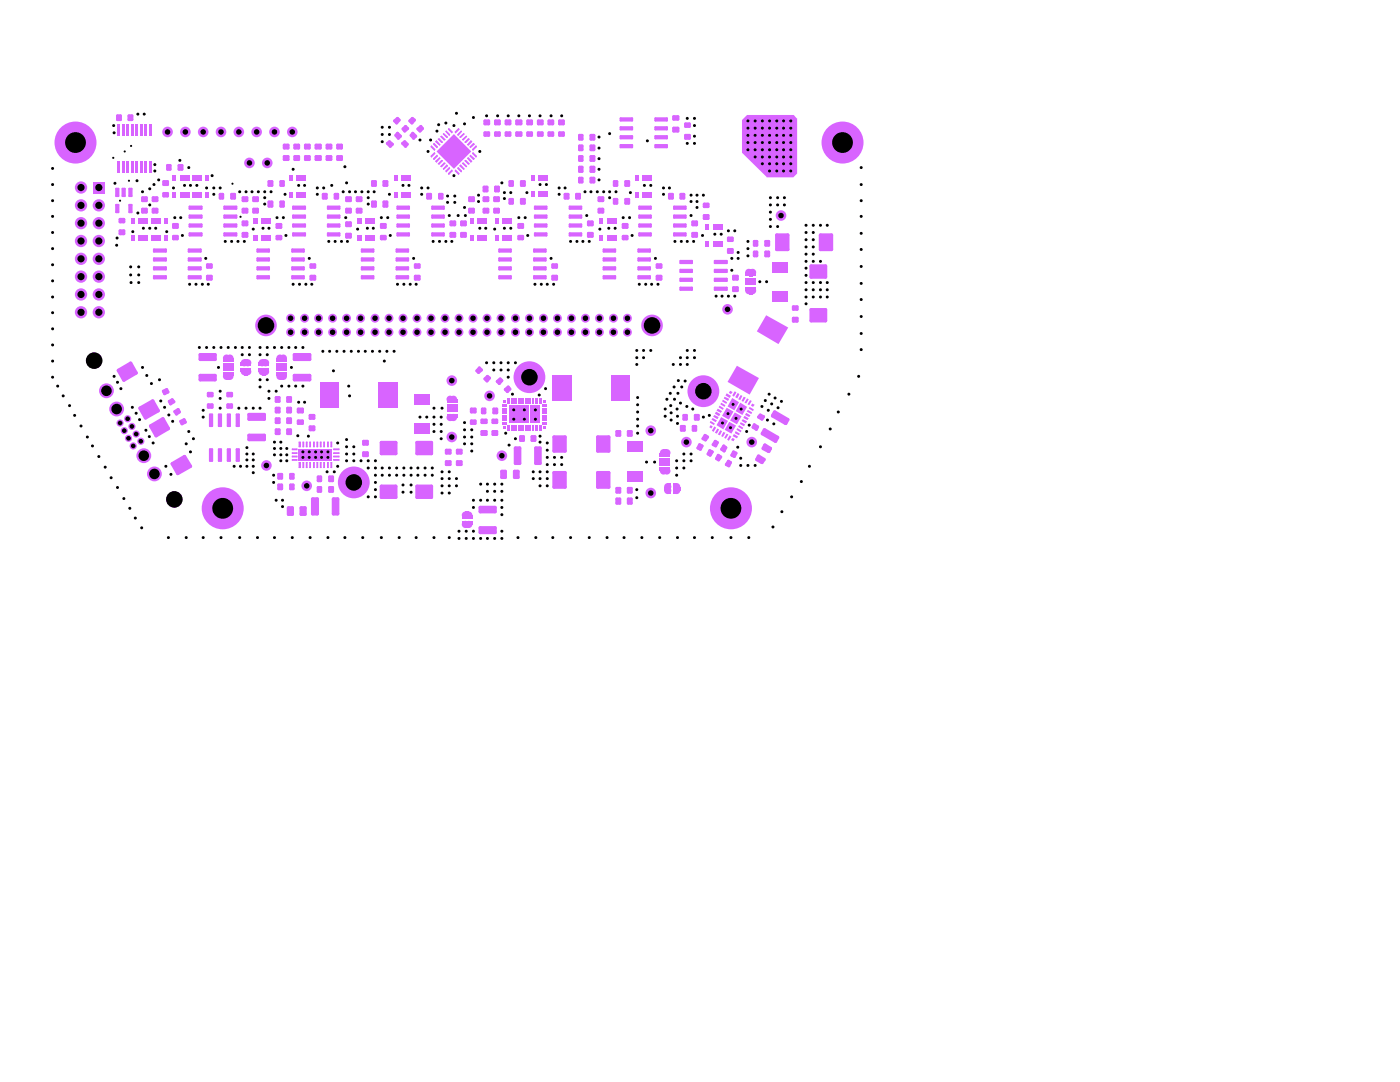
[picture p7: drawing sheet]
<svg xmlns="http://www.w3.org/2000/svg" width="279mm" height="216mm" viewBox="0 0 279 216" stroke-linecap="round" stroke-linejoin="round" font-family="sans-serif">
<g fill="#d864ff">
<path d="M148.1 24l1-1.1h9.3l.7 .7v11l-.8 .8h-5.3l-4.9-4.9z"/>
<path d="M92.1 44.3h.8v.6h-.8z"/>
</g>
<path d="M92.1 44.3h.8v.6h-.8z" fill="none" stroke="#d864ff" stroke-width=".59"/>
<path d="M93.7 39.5h.8v.5h-.8z" fill="#d864ff"/>
<path d="M93.7 39.5h.8v.5h-.8z" fill="none" stroke="#d864ff" stroke-width=".59"/>
<path d="M93.7 41.7h.8v.6h-.8z" fill="#d864ff"/>
<path d="M93.7 41.7h.8v.6h-.8z" fill="none" stroke="#d864ff" stroke-width=".59"/>
<path d="M96.6 41.7h.8v.6h-.8z" fill="#d864ff"/>
<path d="M96.6 41.7h.8v.6h-.8z" fill="none" stroke="#d864ff" stroke-width=".59"/>
<g fill="#d864ff">
<path d="M93.8 43.5h.8v1.2h-.8z"/>
<path d="M95.3 46.8h1.9v1.2h-1.9z"/>
<path d="M95.3 43.5h1.9v1.2h-1.9z"/>
<path d="M96.8 26.5h.7v.5h-.7z"/>
</g>
<path d="M96.8 26.5h.7v.5h-.7z" fill="none" stroke="#d864ff" stroke-width=".59"/>
<path d="M94.3 29.8l.7-.7 .1 .2-.7 .7z" fill="#d864ff"/>
<path d="M95 29.1l.1 .2-.7 .7-.1-.2z" fill="none" stroke="#d864ff" stroke-width=".2"/>
<path d="M93.8 29.3l.7-.7 .2 .2-.8 .7z" fill="#d864ff"/>
<path d="M94.5 28.6l.2 .2-.8 .7-.1-.2z" fill="none" stroke="#d864ff" stroke-width=".2"/>
<path d="M94 28.1l.1 .2-.6 .7-.2-.1z" fill="#d864ff"/>
<path d="M94 28.1l.1 .2-.6 .7-.2-.1z" fill="none" stroke="#d864ff" stroke-width=".2"/>
<path d="M93.5 27.7l.1 .1-.6 .6h-.2z" fill="#d864ff"/>
<path d="M93.5 27.7l.1 .1-.6 .6h-.2z" fill="none" stroke="#d864ff" stroke-width=".2"/>
<path d="M92.3 27.9l.7-.7 .1 .1-.6 .6z" fill="#d864ff"/>
<path d="M92.3 27.9l.7-.7 .1 .1-.6 .6z" fill="none" stroke="#d864ff" stroke-width=".2"/>
<path d="M92.3 32.6l.2-.1 .6 .7-.1 .1z" fill="#d864ff"/>
<path d="M92.3 32.6l.2-.1 .6 .7-.1 .1z" fill="none" stroke="#d864ff" stroke-width=".2"/>
<path d="M92.8 32.1l.2-.1 .6 .7-.1 .1z" fill="#d864ff"/>
<path d="M92.8 32.1l.2-.1 .6 .7-.1 .1z" fill="none" stroke="#d864ff" stroke-width=".2"/>
<path d="M93.3 31.6l.2-.1 .6 .7-.1 .1z" fill="#d864ff"/>
<path d="M93.3 31.6l.2-.1 .6 .7-.1 .1z" fill="none" stroke="#d864ff" stroke-width=".2"/>
<path d="M93.9 31l.8 .7-.2 .1-.7-.6z" fill="#d864ff"/>
<path d="M93.9 31l.8 .7-.2 .1-.7-.6z" fill="none" stroke="#d864ff" stroke-width=".2"/>
<path d="M94.4 30.5l.7 .7-.1 .1-.7-.7z" fill="#d864ff"/>
<path d="M94.4 30.5l.7 .7-.1 .1-.7-.7z" fill="none" stroke="#d864ff" stroke-width=".2"/>
<path d="M87.7 38.8h.5v.7h-.5z" fill="#d864ff"/>
<path d="M87.7 38.8h.5v.7h-.5z" fill="none" stroke="#d864ff" stroke-width=".59"/>
<path d="M85.3 38.8h.6v.7h-.6z" fill="#d864ff"/>
<path d="M85.3 38.8h.6v.7h-.6z" fill="none" stroke="#d864ff" stroke-width=".59"/>
<path d="M90.9 33.9l.7 .7-.1 .2-.7-.7z" fill="#d864ff"/>
<path d="M90.9 33.9l.7 .7-.1 .2-.7-.7z" fill="none" stroke="#d864ff" stroke-width=".2"/>
<path d="M89 34.1l.7-.7v.2l-.6 .7z" fill="#d864ff"/>
<path d="M89 34.1l.7-.7v.2l-.6 .7z" fill="none" stroke="#d864ff" stroke-width=".2"/>
<path d="M89.5 34.6l.7-.7 .1 .2-.7 .7z" fill="#d864ff"/>
<path d="M90.2 33.9l.1 .2-.7 .7-.1-.2z" fill="none" stroke="#d864ff" stroke-width=".2"/>
<path d="M92.1 46.6h.8v.6h-.8z" fill="#d864ff"/>
<path d="M92.1 46.6h.8v.6h-.8z" fill="none" stroke="#d864ff" stroke-width=".59"/>
<path d="M86.3 46.6h2.3v.4h-2.3zM86.3 41.2h2.3v.5h-2.3zM86.3 43h2.3v.4h-2.3zM86.3 44.8h2.3v.4h-2.3zM86.3 46.8h2.3M86.3 45h2.3M86.3 43.2h2.3M86.3 41.4h2.3" fill="none" stroke="#d864ff" stroke-width=".42"/>
<path d="M90 44.3h.8v.6h-.8z" fill="#d864ff"/>
<path d="M90 44.3h.8v.6h-.8z" fill="none" stroke="#d864ff" stroke-width=".59"/>
<path d="M90 46.6h.8v.6h-.8z" fill="#d864ff"/>
<path d="M90 46.6h.8v.6h-.8z" fill="none" stroke="#d864ff" stroke-width=".59"/>
<g fill="#d864ff">
<path d="M93.8 46.8h.8v1.2h-.8z"/>
<path d="M98.7 39.5h.8v.5h-.8z"/>
</g>
<path d="M98.7 39.5h.8v.5h-.8z" fill="none" stroke="#d864ff" stroke-width=".59"/>
<path d="M98.7 41.7h.8v.6h-.8z" fill="#d864ff"/>
<path d="M98.7 41.7h.8v.6h-.8z" fill="none" stroke="#d864ff" stroke-width=".59"/>
<path d="M96.6 39.5h.8v.5h-.8z" fill="#d864ff"/>
<path d="M96.6 39.5h.8v.5h-.8z" fill="none" stroke="#d864ff" stroke-width=".59"/>
<path d="M96.6 37.3h.6v.8h-.6z" fill="#d864ff"/>
<path d="M96.6 37.3h.6v.8h-.6z" fill="none" stroke="#d864ff" stroke-width=".59"/>
<path d="M98.9 37.3h.6v.8h-.6z" fill="#d864ff"/>
<path d="M98.9 37.3h.6v.8h-.6z" fill="none" stroke="#d864ff" stroke-width=".59"/>
<path d="M80.4 25.7l.5-.5 .5 .5-.6 .5z" fill="#d864ff"/>
<path d="M80.9 25.2l.5 .5-.6 .5-.4-.5z" fill="none" stroke="#d864ff" stroke-width=".59"/>
<path d="M78.7 24.1l.6-.5 .4 .4-.5 .6z" fill="#d864ff"/>
<path d="M78.7 24.1l.6-.5 .4 .4-.5 .6z" fill="none" stroke="#d864ff" stroke-width=".59"/>
<path d="M82.4 26.6l.6 .6-.5 .4-.5-.6z" fill="#d864ff"/>
<path d="M82.4 26.6l.6 .6-.5 .4-.5-.6z" fill="none" stroke="#d864ff" stroke-width=".59"/>
<path d="M81.8 24.1l.5-.5 .4 .4-.5 .6z" fill="#d864ff"/>
<path d="M82.3 23.6l.4 .4-.5 .6-.4-.5z" fill="none" stroke="#d864ff" stroke-width=".59"/>
<path d="M79.3 26.6l.6 .6-.4 .4-.5-.6z" fill="#d864ff"/>
<path d="M79.3 26.6l.6 .6-.4 .4-.5-.6z" fill="none" stroke="#d864ff" stroke-width=".59"/>
<path d="M77.3 28.6l.4-.3 .6 .5-.4 .4z" fill="#d864ff"/>
<path d="M77.3 28.6l.4-.3 .6 .5-.4 .4z" fill="none" stroke="#d864ff" stroke-width=".59"/>
<path d="M91.4 33.4l.7 .7-.1 .2-.6-.7z" fill="#d864ff"/>
<path d="M91.4 33.4l.7 .7-.1 .2-.6-.7z" fill="none" stroke="#d864ff" stroke-width=".2"/>
<path d="M91.9 32.9l.7 .8-.1 .1-.7-.7z" fill="#d864ff"/>
<path d="M91.9 32.9l.7 .8-.1 .1-.7-.7z" fill="none" stroke="#d864ff" stroke-width=".2"/>
<path d="M91.8 27.3l.7-.6 .1 .1-.7 .6z" fill="#d864ff"/>
<path d="M91.8 27.3l.7-.6 .1 .1-.7 .6z" fill="none" stroke="#d864ff" stroke-width=".2"/>
<path d="M92 26.2h.1l-.7 .8v-.2z" fill="#d864ff"/>
<path d="M92 26.2h.1l-.7 .8v-.2z" fill="none" stroke="#d864ff" stroke-width=".2"/>
<path d="M91.5 25.7l.1 .1-.7 .7-.1-.2z" fill="#d864ff"/>
<path d="M91.5 25.7l.1 .1-.7 .7-.1-.2z" fill="none" stroke="#d864ff" stroke-width=".2"/>
<g fill="#d864ff">
<path d="M87.1 30.2l3.5-3.4 3.5 3.4-3.5 3.5z"/>
<path d="M89.6 25.7l.7 .6-.1 .2-.7-.7z"/>
</g>
<path d="M89.6 25.7l.7 .6-.1 .2-.7-.7z" fill="none" stroke="#d864ff" stroke-width=".2"/>
<path d="M89.1 26.2l.6 .6v.2l-.7-.8z" fill="#d864ff"/>
<path d="M89 26.2h.1l.6 .6v.2z" fill="none" stroke="#d864ff" stroke-width=".2"/>
<path d="M88.6 26.7l.7 .6-.1 .1-.7-.6z" fill="#d864ff"/>
<path d="M88.6 26.7l.7 .6-.1 .1-.7-.6z" fill="none" stroke="#d864ff" stroke-width=".2"/>
<path d="M88 27.3l.1-.1 .7 .7h-.2z" fill="#d864ff"/>
<path d="M88 27.3l.1-.1 .7 .7h-.2z" fill="none" stroke="#d864ff" stroke-width=".2"/>
<path d="M87.5 27.8l.1-.1 .7 .7h-.2z" fill="#d864ff"/>
<path d="M87.5 27.8l.1-.1 .7 .7h-.2z" fill="none" stroke="#d864ff" stroke-width=".2"/>
<path d="M86.1 29.1l.7 .7-.1 .2-.7-.7z" fill="#d864ff"/>
<path d="M86.1 29.1l.7 .7-.1 .2-.7-.7z" fill="none" stroke="#d864ff" stroke-width=".2"/>
<path d="M86 31.2l.7-.7 .1 .1-.7 .7z" fill="#d864ff"/>
<path d="M86.7 30.5l.1 .1-.7 .7-.1-.1z" fill="none" stroke="#d864ff" stroke-width=".2"/>
<path d="M86.5 31.7l.7-.7 .1 .2-.7 .6z" fill="#d864ff"/>
<path d="M87.2 31l.1 .2-.7 .6-.1-.1z" fill="none" stroke="#d864ff" stroke-width=".2"/>
<path d="M86.9 32.2l.8-.7 .1 .1-.7 .7z" fill="#d864ff"/>
<path d="M86.9 32.2l.8-.7 .1 .1-.7 .7z" fill="none" stroke="#d864ff" stroke-width=".2"/>
<path d="M88.1 32l.2 .1-.7 .7-.1-.1z" fill="#d864ff"/>
<path d="M87.5 32.7l.6-.7 .2 .1-.7 .7z" fill="none" stroke="#d864ff" stroke-width=".2"/>
<path d="M88.6 32.5l.2 .1-.7 .7-.1-.1z" fill="#d864ff"/>
<path d="M88.6 32.5l.2 .1-.7 .7-.1-.1z" fill="none" stroke="#d864ff" stroke-width=".2"/>
<path d="M89.2 32.9l.1 .2-.7 .7-.1-.1z" fill="#d864ff"/>
<path d="M89.2 32.9l.1 .2-.7 .7-.1-.1z" fill="none" stroke="#d864ff" stroke-width=".2"/>
<g fill="#d864ff">
<path d="M78.6 35h.7v1.1h-.7z"/>
<path d="M78.6 38.3h.7v1.2h-.7z"/>
<path d="M80 38.3h1.9v1.2h-1.9z"/>
<path d="M80 35h1.9v1.1h-1.9z"/>
<path d="M74.3 36.2h.6v.8h-.6z"/>
</g>
<path d="M74.3 36.2h.6v.8h-.6z" fill="none" stroke="#d864ff" stroke-width=".59"/>
<path d="M76.6 36.2h.6v.8h-.6z" fill="#d864ff"/>
<path d="M76.6 36.2h.6v.8h-.6z" fill="none" stroke="#d864ff" stroke-width=".59"/>
<path d="M86.9 28.3l.2-.2 .7 .8-.1 .1z" fill="#d864ff"/>
<path d="M87.1 28.1l.7 .8-.1 .1-.8-.7z" fill="none" stroke="#d864ff" stroke-width=".2"/>
<path d="M86.6 28.6l.7 .7-.1 .2-.7-.7z" fill="#d864ff"/>
<path d="M86.6 28.6l.7 .7-.1 .2-.7-.7z" fill="none" stroke="#d864ff" stroke-width=".2"/>
<path d="M80.3 28.6l.5-.3 .5 .5-.4 .4z" fill="#d864ff"/>
<path d="M80.3 28.6l.5-.3 .5 .5-.4 .4z" fill="none" stroke="#d864ff" stroke-width=".59"/>
<path d="M83.4 25.7l.6-.5 .3 .5-.5 .5z" fill="#d864ff"/>
<path d="M83.4 25.7l.6-.5 .3 .5-.5 .5z" fill="none" stroke="#d864ff" stroke-width=".59"/>
<g fill="#d864ff">
<path d="M56.7 31.2h.8v.6h-.8z"/>
<circle cx="58.3" cy="26.3" r="1.06"/>
<circle cx="53.3" cy="32.5" r="1.06"/>
</g>
<path d="M56.7 31.2h.8v.6h-.8z" fill="none" stroke="#d864ff" stroke-width=".59"/>
<path d="M56.7 29h.8v.5h-.8z" fill="#d864ff"/>
<path d="M56.7 29h.8v.5h-.8z" fill="none" stroke="#d864ff" stroke-width=".59"/>
<g fill="#d864ff">
<path d="M67.4 31.2h.8v.6h-.8z"/>
<circle cx="54.8" cy="26.3" r="1.06"/>
</g>
<path d="M67.4 31.2h.8v.6h-.8z" fill="none" stroke="#d864ff" stroke-width=".59"/>
<path d="M67.4 29h.8v.5h-.8z" fill="#d864ff"/>
<path d="M67.4 29h.8v.5h-.8z" fill="none" stroke="#d864ff" stroke-width=".59"/>
<path d="M63.1 31.2h.8v.6h-.8z" fill="#d864ff"/>
<path d="M63.1 31.2h.8v.6h-.8z" fill="none" stroke="#d864ff" stroke-width=".59"/>
<path d="M65.3 31.2h.7v.6h-.7z" fill="#d864ff"/>
<path d="M65.3 31.2h.7v.6h-.7z" fill="none" stroke="#d864ff" stroke-width=".59"/>
<path d="M65.3 29h.7v.5h-.7z" fill="#d864ff"/>
<path d="M65.3 29h.7v.5h-.7z" fill="none" stroke="#d864ff" stroke-width=".59"/>
<path d="M58.5 43h2.4v.4h-2.4zM58.5 43.2h2.4M65.4 43h2.3v.4h-2.3zM65.4 41.2h2.3v.5h-2.3zM65.4 43.2h2.3M65.4 41.4h2.3" fill="none" stroke="#d864ff" stroke-width=".42"/>
<path d="M66.9 38.8h.5v.7h-.5z" fill="#d864ff"/>
<path d="M66.9 38.8h.5v.7h-.5z" fill="none" stroke="#d864ff" stroke-width=".59"/>
<path d="M64.5 38.8h.6v.7h-.6z" fill="#d864ff"/>
<path d="M64.5 38.8h.6v.7h-.6z" fill="none" stroke="#d864ff" stroke-width=".59"/>
<path d="M58.5 41.2h2.4v.5h-2.4zM58.5 41.4h2.4" fill="none" stroke="#d864ff" stroke-width=".42"/>
<g fill="#d864ff">
<path d="M57.7 35h.8v1.1h-.8z"/>
<path d="M57.7 38.3h.8v1.2h-.8z"/>
<path d="M59.2 38.3h1.8v1.2h-1.8z"/>
<path d="M59.2 35h1.8v1.1h-1.8z"/>
<path d="M63.1 29h.8v.5h-.8z"/>
</g>
<path d="M63.1 29h.8v.5h-.8z" fill="none" stroke="#d864ff" stroke-width=".59"/>
<path d="M58.8 31.2h.8v.6h-.8z" fill="#d864ff"/>
<path d="M58.8 31.2h.8v.6h-.8z" fill="none" stroke="#d864ff" stroke-width=".59"/>
<path d="M58.8 29h.8v.5h-.8z" fill="#d864ff"/>
<path d="M58.8 29h.8v.5h-.8z" fill="none" stroke="#d864ff" stroke-width=".59"/>
<path d="M61 31.2h.7v.6h-.7z" fill="#d864ff"/>
<path d="M61 31.2h.7v.6h-.7z" fill="none" stroke="#d864ff" stroke-width=".59"/>
<path d="M61 29h.7v.5h-.7z" fill="#d864ff"/>
<path d="M61 29h.7v.5h-.7z" fill="none" stroke="#d864ff" stroke-width=".59"/>
<path d="M69.2 44.4h.7v.6h-.7z" fill="#d864ff"/>
<path d="M69.2 44.4h.7v.6h-.7z" fill="none" stroke="#d864ff" stroke-width=".59"/>
<path d="M69.2 46.7h.7v.6h-.7z" fill="#d864ff"/>
<path d="M69.2 46.7h.7v.6h-.7z" fill="none" stroke="#d864ff" stroke-width=".59"/>
<path d="M58.5 44.8h2.4v.4h-2.4zM58.5 45h2.4M65.4 44.8h2.3v.4h-2.3zM65.4 46.6h2.3v.4h-2.3zM65.4 45h2.3M65.4 46.8h2.3" fill="none" stroke="#d864ff" stroke-width=".42"/>
<path d="M74.3 40.3h.6v.8h-.6z" fill="#d864ff"/>
<path d="M74.3 40.3h.6v.8h-.6z" fill="none" stroke="#d864ff" stroke-width=".59"/>
<path d="M69.2 39.5h.7v.5h-.7z" fill="#d864ff"/>
<path d="M69.2 39.5h.7v.5h-.7z" fill="none" stroke="#d864ff" stroke-width=".59"/>
<path d="M69.2 41.7h.7v.6h-.7z" fill="#d864ff"/>
<path d="M69.2 41.7h.7v.6h-.7z" fill="none" stroke="#d864ff" stroke-width=".59"/>
<path d="M71.3 39.5h.7v.5h-.7z" fill="#d864ff"/>
<path d="M71.3 39.5h.7v.5h-.7z" fill="none" stroke="#d864ff" stroke-width=".59"/>
<path d="M71.3 41.7h.7v.6h-.7z" fill="#d864ff"/>
<path d="M71.3 41.7h.7v.6h-.7z" fill="none" stroke="#d864ff" stroke-width=".59"/>
<path d="M62.1 52.8h.7v.5h-.7z" fill="#d864ff"/>
<path d="M62.1 52.8h.7v.5h-.7z" fill="none" stroke="#d864ff" stroke-width=".59"/>
<path d="M62.1 55.1h.7v.6h-.7z" fill="#d864ff"/>
<path d="M62.1 55.1h.7v.6h-.7z" fill="none" stroke="#d864ff" stroke-width=".59"/>
<path d="M51.4 50h2.3M51.4 49.8h2.3v.4h-2.3zM58.3 49.8h2.3v.4h-2.3zM58.3 55.1h2.3v.4h-2.3zM58.3 51.6h2.3v.4h-2.3zM58.3 53.3h2.3v.5h-2.3zM58.3 50h2.3M58.3 55.3h2.3M58.3 53.5h2.3M58.3 51.8h2.3M58.5 46.6h2.4v.4h-2.4zM58.5 46.8h2.4" fill="none" stroke="#d864ff" stroke-width=".42"/>
<path d="M76.6 40.3h.6v.8h-.6z" fill="#d864ff"/>
<path d="M76.6 40.3h.6v.8h-.6z" fill="none" stroke="#d864ff" stroke-width=".59"/>
<g fill="#d864ff">
<path d="M71.4 43.5h.8v1.2h-.8z"/>
<path d="M72.9 46.8h1.9v1.2h-1.9z"/>
<path d="M72.9 43.5h1.9v1.2h-1.9z"/>
<circle cx="53.1" cy="64.9" r="2.16"/>
</g>
<path d="M51.4 51.8h2.3M51.4 53.5h2.3M51.4 55.3h2.3M51.4 51.6h2.3v.4h-2.3zM51.4 53.3h2.3v.5h-2.3zM51.4 55.1h2.3v.4h-2.3z" fill="none" stroke="#d864ff" stroke-width=".42"/>
<path d="M55.3 47.2h.7v.5h-.7z" fill="#d864ff"/>
<path d="M55.3 47.2h.7v.5h-.7z" fill="none" stroke="#d864ff" stroke-width=".59"/>
<path d="M55.3 44.8h.7v.6h-.7z" fill="#d864ff"/>
<path d="M55.3 44.8h.7v.6h-.7z" fill="none" stroke="#d864ff" stroke-width=".59"/>
<g fill="#d864ff">
<path d="M50.5 46.8h.9v1.2h-.9z"/>
<path d="M52.1 46.8h1.8v1.2h-1.8z"/>
<path d="M52.1 43.5h1.8v1.2h-1.8z"/>
<path d="M53.7 36.2h.6v.8h-.6z"/>
</g>
<path d="M53.7 36.2h.6v.8h-.6z" fill="none" stroke="#d864ff" stroke-width=".59"/>
<path d="M56 36.2h.6v.8h-.6z" fill="#d864ff"/>
<path d="M56 36.2h.6v.8h-.6z" fill="none" stroke="#d864ff" stroke-width=".59"/>
<path d="M53.7 40.3h.6v.8h-.6z" fill="#d864ff"/>
<path d="M53.7 40.3h.6v.8h-.6z" fill="none" stroke="#d864ff" stroke-width=".59"/>
<path d="M56 40.3h.6v.8h-.6z" fill="#d864ff"/>
<path d="M56 40.3h.6v.8h-.6z" fill="none" stroke="#d864ff" stroke-width=".59"/>
<g fill="#d864ff">
<path d="M50.6 39.5h.8v.5h-.8z"/>
<circle cx="47.7" cy="26.3" r="1.06"/>
<circle cx="51.2" cy="26.3" r="1.06"/>
<circle cx="49.8" cy="32.5" r="1.06"/>
<circle cx="44.1" cy="26.3" r="1.06"/>
</g>
<path d="M50.6 39.5h.8v.5h-.8z" fill="none" stroke="#d864ff" stroke-width=".59"/>
<path d="M50.6 41.7h.8v.6h-.8z" fill="#d864ff"/>
<path d="M50.6 41.7h.8v.6h-.8z" fill="none" stroke="#d864ff" stroke-width=".59"/>
<g fill="#d864ff">
<path d="M50.5 43.5h.9v1.2h-.9z"/>
<path d="M48.5 39.5h.8v.5h-.8z"/>
</g>
<path d="M48.5 39.5h.8v.5h-.8z" fill="none" stroke="#d864ff" stroke-width=".59"/>
<path d="M46.2 38.8h.6v.7h-.6z" fill="#d864ff"/>
<path d="M46.2 38.8h.6v.7h-.6z" fill="none" stroke="#d864ff" stroke-width=".59"/>
<path d="M43.9 38.8h.5v.7h-.5z" fill="#d864ff"/>
<path d="M43.9 38.8h.5v.7h-.5z" fill="none" stroke="#d864ff" stroke-width=".59"/>
<path d="M44.8 41.2h2.4v.5h-2.4zM44.8 43h2.4v.4h-2.4zM44.8 44.8h2.4v.4h-2.4zM44.8 46.6h2.4v.4h-2.4zM44.8 41.4h2.4M44.8 46.8h2.4M44.8 45h2.4M44.8 43.2h2.4" fill="none" stroke="#d864ff" stroke-width=".42"/>
<path d="M48.5 44.3h.8v.6h-.8z" fill="#d864ff"/>
<path d="M48.5 44.3h.8v.6h-.8z" fill="none" stroke="#d864ff" stroke-width=".59"/>
<path d="M48.5 46.6h.8v.6h-.8z" fill="#d864ff"/>
<path d="M48.5 46.6h.8v.6h-.8z" fill="none" stroke="#d864ff" stroke-width=".59"/>
<path d="M48.5 41.7h.8v.6h-.8z" fill="#d864ff"/>
<path d="M48.5 41.7h.8v.6h-.8z" fill="none" stroke="#d864ff" stroke-width=".59"/>
<path d="M95.8 101.3h3v.8h-3z" fill="#d864ff"/>
<path d="M95.8 101.3h3v.8h-3z" fill="none" stroke="#d864ff" stroke-width=".68"/>
<path d="M95.8 105.3h3v1h-3z" fill="#d864ff"/>
<path d="M95.8 105.3h3v1h-3z" fill="none" stroke="#d864ff" stroke-width=".68"/>
<g fill="#d864ff">
<path d="M92.9 102.1h.7v1.4h-.7z"/>
<path d="M92.2 102.8h2.1v.7h-2.1z"/>
<path d="M92.9 104h.7v1.3h-.7z"/>
<path d="M92.2 104h2.1v.6h-2.1z"/>
<path d="M89.1 89.8h.7v.6h-.7z"/>
<circle cx="92.9" cy="102.8" r=".72"/>
<circle cx="93.6" cy="102.8" r=".72"/>
<circle cx="92.9" cy="104.6" r=".72"/>
<circle cx="93.6" cy="104.6" r=".72"/>
</g>
<path d="M89.1 89.8h.7v.6h-.7z" fill="none" stroke="#d864ff" stroke-width=".59"/>
<path d="M89.1 92.1h.7v.6h-.7z" fill="#d864ff"/>
<path d="M89.1 92.1h.7v.6h-.7z" fill="none" stroke="#d864ff" stroke-width=".59"/>
<g fill="#d864ff">
<path d="M82.6 78.6h3.1v2.1h-3.1z"/>
<path d="M82.6 84.4h3.1v2.1h-3.1z"/>
<path d="M83.2 88.3h2.9v2.2h-2.9z"/>
<circle cx="90.2" cy="87.2" r="1.06"/>
</g>
<path d="M83.2 88.3h2.9v2.2h-2.9z" fill="none" stroke="#d864ff" stroke-width=".68"/>
<path d="M83.2 97h2.9v2.2h-2.9z" fill="#d864ff"/>
<path d="M83.2 97h2.9v2.2h-2.9z" fill="none" stroke="#d864ff" stroke-width=".68"/>
<g fill="#d864ff">
<path d="M101.3 84.8h.5v1h-.5z"/>
<path d="M102 84.8h.4v1h-.4z"/>
<path d="M102.7 84.8h.4v1h-.4z"/>
<path d="M103.4 84.8h.4v1h-.4z"/>
<path d="M104.1 84.8h.5v1h-.5z"/>
<path d="M103.7 82.8h1.9v1.6h-1.9z"/>
<path d="M100.2 84.2h.9v.5h-.9z"/>
<path d="M100.5 84.9h.5v.6h-.5z"/>
<path d="M98.4 86.1h.7v.6h-.7z"/>
</g>
<path d="M98.4 86.1h.7v.6h-.7z" fill="none" stroke="#d864ff" stroke-width=".59"/>
<path d="M98.4 83.8h.7v.5h-.7z" fill="#d864ff"/>
<path d="M98.4 83.8h.7v.5h-.7z" fill="none" stroke="#d864ff" stroke-width=".59"/>
<path d="M100.2 94.1h.6v1.1h-.6z" fill="#d864ff"/>
<path d="M100.2 94.1h.6v1.1h-.6z" fill="none" stroke="#d864ff" stroke-width=".68"/>
<path d="M102.7 94.1h.7v1.1h-.7z" fill="#d864ff"/>
<path d="M102.7 94.1h.7v1.1h-.7z" fill="none" stroke="#d864ff" stroke-width=".68"/>
<g fill="#d864ff">
<path d="M103.9 87.1h.6v.8h-.6z"/>
<circle cx="100.2" cy="90.9" r="1.06"/>
</g>
<path d="M103.9 87.1h.6v.8h-.6z" fill="none" stroke="#d864ff" stroke-width=".59"/>
<path d="M102.9 89.4h.8v3.1h-.8z" fill="#d864ff"/>
<path d="M102.9 89.4h.8v3.1h-.8z" fill="none" stroke="#d864ff" stroke-width=".68"/>
<path d="M125.4 86.1h.6v.8h-.6z" fill="#d864ff"/>
<path d="M125.4 86.1h.6v.8h-.6z" fill="none" stroke="#d864ff" stroke-width=".59"/>
<g fill="#d864ff">
<path d="M125.1 88.1h3.2v2.2h-3.2z"/>
<path d="M132.4 89.7h.7v1.3h-.7z"/>
<path d="M131.7 90.3h2.1v.8h-2.1z"/>
<path d="M131.7 91.4h2.1v1.5h-2.1z"/>
<path d="M132.4 93.3h.7v1.4h-.7z"/>
<path d="M131.7 93.2h2.1v.8h-2.1z"/>
<path d="M138.8 82.9h.6v.7h-.6z"/>
<circle cx="137" cy="88.2" r="1.06"/>
<circle cx="129.9" cy="85.9" r="1.06"/>
<circle cx="132.4" cy="90.3" r=".72"/>
<circle cx="133.1" cy="90.3" r=".72"/>
<circle cx="132.4" cy="94" r=".72"/>
<circle cx="133.1" cy="94" r=".72"/>
</g>
<path d="M138.8 82.9h.6v.7h-.6z" fill="none" stroke="#d864ff" stroke-width=".59"/>
<path d="M136.5 82.9h.5v.7h-.5z" fill="#d864ff"/>
<path d="M136.5 82.9h.5v.7h-.5z" fill="none" stroke="#d864ff" stroke-width=".59"/>
<path d="M138.3 85.1h.6v.7h-.6z" fill="#d864ff"/>
<path d="M138.3 85.1h.6v.7h-.6z" fill="none" stroke="#d864ff" stroke-width=".59"/>
<path d="M136 85.1h.6v.7h-.6z" fill="#d864ff"/>
<path d="M136 85.1h.6v.7h-.6z" fill="none" stroke="#d864ff" stroke-width=".59"/>
<path d="M144.4 89l.5 .3-.4 .7-.5-.3z" fill="#d864ff"/>
<path d="M144.4 89l.5 .3-.4 .7-.5-.3z" fill="none" stroke="#d864ff" stroke-width=".59"/>
<path d="M140.7 86.9l.5 .3-.4 .6-.5-.3z" fill="#d864ff"/>
<path d="M140.7 86.9l.5 .3-.4 .6-.5-.3z" fill="none" stroke="#d864ff" stroke-width=".59"/>
<path d="M142.7 88.1l.5 .2-.4 .7-.5-.3z" fill="#d864ff"/>
<path d="M142.7 88.1l.5 .2-.4 .7-.5-.3z" fill="none" stroke="#d864ff" stroke-width=".59"/>
<path d="M141.6 89.9l.6 .3-.5 .6-.4-.2z" fill="#d864ff"/>
<path d="M141.6 89.9l.6 .3-.5 .6-.4-.2z" fill="none" stroke="#d864ff" stroke-width=".59"/>
<path d="M139.6 88.7l.5 .3-.3 .7-.5-.3z" fill="#d864ff"/>
<path d="M139.6 88.7l.5 .3-.3 .7-.5-.3z" fill="none" stroke="#d864ff" stroke-width=".59"/>
<g fill="#d864ff">
<path d="M145.4 92l.4 .3-.3 .7-.6-.3z"/>
<circle cx="145.9" cy="101.4" r="4.2"/>
</g>
<path d="M145.4 92l.4 .3-.3 .7-.6-.3z" fill="none" stroke="#d864ff" stroke-width=".59"/>
<path d="M143.3 90.8l.5 .4-.4 .6-.4-.3z" fill="#d864ff"/>
<path d="M143.3 90.8l.5 .4-.4 .6-.4-.3z" fill="none" stroke="#d864ff" stroke-width=".59"/>
<g fill="#d864ff">
<path d="M146.5 86.6l.8 .5-.2 .4-.9-.5z"/>
<path d="M146.8 86l.9 .5-.2 .4-.9-.5z"/>
<path d="M147.1 85.4l.9 .5-.2 .4-.8-.5z"/>
<path d="M147.5 84.8l.8 .5-.1 .4-.9-.5z"/>
<path d="M144.3 79.8l.8 .5-.2 .3-.8-.5z"/>
<path d="M143.9 80.3l.9 .6-.2 .3-.8-.5z"/>
<path d="M143.6 80.9l.8 .5-.1 .4-.9-.5z"/>
<path d="M145.7 78l.5 .2-.3 .5-.4-.3z"/>
<path d="M143.3 81.5l.8 .5-.3 .4-.8-.4z"/>
<path d="M142.9 82.1l.9 .5-.3 .5-.8-.6z"/>
<path d="M142.6 82.8l.8 .4-.2 .4-.9-.5z"/>
<path d="M142.2 83.4l.9 .5-.3 .3-.8-.5z"/>
<path d="M141.8 84l.9 .5-.2 .3-.9-.5z"/>
<path d="M143.9 83.2l1.4 .8-.9 1.7-1.4-.9z"/>
<path d="M145 81.4l1.4 .7-.9 1.6-1.4-.7z"/>
<path d="M141.8 84.8l.4 .3-.2 .4-.4-.2z"/>
<path d="M142.6 85.1l.3 .2-.5 .9-.3-.3z"/>
<path d="M143.2 85.5l.3 .2-.4 .8-.4-.1z"/>
<path d="M143.8 85.8l.3 .2-.4 .9-.4-.2z"/>
<path d="M144.4 86.2l.4 .2-.5 .8-.4-.2z"/>
<path d="M96.3 81.6h.5v.8h-.5z"/>
<circle cx="140.4" cy="78.1" r="3.2"/>
</g>
<path d="M96.3 81.6h.5v.8h-.5z" fill="none" stroke="#d864ff" stroke-width=".59"/>
<path d="M98.5 81.6h.6v.8h-.6z" fill="#d864ff"/>
<path d="M98.5 81.6h.6v.8h-.6z" fill="none" stroke="#d864ff" stroke-width=".59"/>
<path d="M96.8 75.6l.5-.5 .4 .3-.5 .6z" fill="#d864ff"/>
<path d="M97.3 75.1l.4 .3-.5 .6-.4-.4z" fill="none" stroke="#d864ff" stroke-width=".59"/>
<path d="M95.7 73.4l.4 .4-.6 .5-.3-.3z" fill="#d864ff"/>
<path d="M95.7 73.4l.4 .4-.6 .5-.3-.3z" fill="none" stroke="#d864ff" stroke-width=".59"/>
<path d="M99.2 76.1l.6-.5 .4 .3-.6 .6z" fill="#d864ff"/>
<path d="M99.2 76.1l.6-.5 .4 .3-.6 .6z" fill="none" stroke="#d864ff" stroke-width=".59"/>
<g fill="#d864ff">
<path d="M104.8 84.8h.4v1h-.4z"/>
<path d="M105.5 84.8h.4v1h-.4z"/>
<path d="M106.3 84.8h.3v1h-.3z"/>
<path d="M106.9 84.8h.5v1h-.5z"/>
<path d="M107.6 84.8h.4v1h-.4z"/>
<path d="M105.9 82.8h1.9v1.6h-1.9z"/>
<path d="M105.9 80.9h1.9v1.6h-1.9z"/>
<path d="M105.5 79.5h.4v1h-.4z"/>
<path d="M104.8 79.5h.4v1h-.4z"/>
<path d="M104.1 79.5h.5v1h-.5z"/>
<path d="M103.4 79.5h.4v1h-.4z"/>
<path d="M102.7 79.5h.4v1h-.4z"/>
<path d="M103.7 80.9h1.9v1.6h-1.9z"/>
<path d="M102 79.5h.4v1h-.4z"/>
<path d="M101.3 79.5h.5v1h-.5z"/>
<path d="M100.2 80.7h.9v.4h-.9z"/>
<path d="M100.2 81.4h.9v.5h-.9z"/>
<path d="M100.5 79.8h.5v.6h-.5z"/>
<path d="M100.8 77.7l.6-.5 .4 .4-.5 .5z"/>
<circle cx="105.7" cy="75.3" r="3.2"/>
</g>
<path d="M100.8 77.7l.6-.5 .4 .4-.5 .5z" fill="none" stroke="#d864ff" stroke-width=".59"/>
<g fill="#d864ff">
<path d="M100.2 82.1h.9v.4h-.9z"/>
<path d="M100.2 82.8h.9v.4h-.9z"/>
<path d="M100.2 83.5h.9v.4h-.9z"/>
<path d="M101.5 82.8h2v1.6h-2z"/>
<path d="M101.5 80.9h2v1.6h-2z"/>
<path d="M108.3 84.2h.9v.5h-.9z"/>
<path d="M108.3 83.5h.9v.4h-.9z"/>
<path d="M108.3 82.8h.9v.4h-.9z"/>
<path d="M108.3 82.1h.9v.4h-.9z"/>
<path d="M108.3 81.4h.9v.5h-.9z"/>
<path d="M108.3 80.7h.9v.4h-.9z"/>
<path d="M107.6 79.5h.4v1h-.4z"/>
<path d="M106.9 79.5h.5v1h-.5z"/>
<path d="M106.3 79.5h.3v1h-.3z"/>
<path d="M108.4 79.8h.5v.6h-.5z"/>
<path d="M110.2 74.8h3.8v5.1h-3.8z"/>
<path d="M121.9 74.8h3.7v5.1h-3.7z"/>
<path d="M123.1 86.1h.6v.8h-.6z"/>
</g>
<path d="M123.1 86.1h.6v.8h-.6z" fill="none" stroke="#d864ff" stroke-width=".59"/>
<path d="M123.1 97.4h.6v.8h-.6z" fill="#d864ff"/>
<path d="M123.1 97.4h.6v.8h-.6z" fill="none" stroke="#d864ff" stroke-width=".59"/>
<g fill="#d864ff">
<path d="M125.1 94.1h3.2v2.1h-3.2z"/>
<path d="M119.3 87.2h2.2v2.8h-2.2z"/>
</g>
<path d="M119.3 87.2h2.2v2.8h-2.2z" fill="none" stroke="#d864ff" stroke-width=".68"/>
<path d="M119.3 94.3h2.2v2.9h-2.2z" fill="#d864ff"/>
<path d="M119.3 94.3h2.2v2.9h-2.2z" fill="none" stroke="#d864ff" stroke-width=".68"/>
<g fill="#d864ff">
<path d="M108.4 84.9h.5v.6h-.5z"/>
<path d="M110.6 87.2h2.2v2.8h-2.2z"/>
</g>
<path d="M110.6 87.2h2.2v2.8h-2.2z" fill="none" stroke="#d864ff" stroke-width=".68"/>
<path d="M106.2 87.1h.6v.8h-.6z" fill="#d864ff"/>
<path d="M106.2 87.1h.6v.8h-.6z" fill="none" stroke="#d864ff" stroke-width=".59"/>
<path d="M106.9 89.4h.9v3.1h-.9z" fill="#d864ff"/>
<path d="M106.9 89.4h.9v3.1h-.9z" fill="none" stroke="#d864ff" stroke-width=".68"/>
<path d="M110.6 94.3h2.2v2.9h-2.2z" fill="#d864ff"/>
<path d="M110.6 94.3h2.2v2.9h-2.2z" fill="none" stroke="#d864ff" stroke-width=".68"/>
<g fill="#d864ff">
<path d="M125.4 97.4h.6v.8h-.6z"/>
<circle cx="129.9" cy="98.4" r="1.06"/>
</g>
<path d="M125.4 97.4h.6v.8h-.6z" fill="none" stroke="#d864ff" stroke-width=".59"/>
<g fill="#d864ff">
<path d="M132.6 97.1h1.3v.8h-1.3z"/>
<path d="M133.3 96.4h.6v2.1h-.6z"/>
<path d="M134.4 97.1h1.4v.8h-1.4z"/>
<path d="M134.4 96.4h.6v2.1h-.6z"/>
<path d="M123.1 99.6h.6v.8h-.6z"/>
<circle cx="133.3" cy="97.9" r=".72"/>
<circle cx="133.3" cy="97.1" r=".72"/>
<circle cx="135" cy="97.9" r=".72"/>
<circle cx="135" cy="97.1" r=".72"/>
</g>
<path d="M123.1 99.6h.6v.8h-.6z" fill="none" stroke="#d864ff" stroke-width=".59"/>
<path d="M125.4 99.6h.6v.8h-.6z" fill="#d864ff"/>
<path d="M125.4 99.6h.6v.8h-.6z" fill="none" stroke="#d864ff" stroke-width=".59"/>
<path d="M146.4 90.2l.5 .2-.3 .7-.6-.3z" fill="#d864ff"/>
<path d="M146.4 90.2l.5 .2-.3 .7-.6-.3z" fill="none" stroke="#d864ff" stroke-width=".59"/>
<path d="M151.4 91l1.1 .7-.4 .6-1.1-.6z" fill="#d864ff"/>
<path d="M151.4 91l1.1 .7-.4 .6-1.1-.6z" fill="none" stroke="#d864ff" stroke-width=".68"/>
<path d="M152.7 88.8l1.1 .7-.4 .6-1.1-.6z" fill="#d864ff"/>
<path d="M152.7 88.8l1.1 .7-.4 .6-1.1-.6z" fill="none" stroke="#d864ff" stroke-width=".68"/>
<g fill="#d864ff">
<path d="M145 86.5l.4 .2-.5 .8-.4-.1z"/>
<path d="M145.6 86.9l.4 .2-.5 .9-.4-.3z"/>
<path d="M145.5 84.2l1.4 .7-.9 1.6-1.4-.7z"/>
<path d="M146.2 87.4l.4 .2-.2 .5-.5-.3z"/>
<path d="M150.5 84.7l.7 .5-.2 .5-.7-.4z"/>
<circle cx="150" cy="88.2" r="1.06"/>
</g>
<path d="M150.5 84.7l.7 .5-.2 .5-.7-.4z" fill="none" stroke="#d864ff" stroke-width=".59"/>
<path d="M151.7 82.8l.7 .3-.3 .5-.7-.4z" fill="#d864ff"/>
<path d="M151.7 82.8l.7 .3-.3 .5-.7-.4z" fill="none" stroke="#d864ff" stroke-width=".59"/>
<path d="M152.6 85.8l2.6 1.5-.4 .8-2.7-1.6z" fill="#d864ff"/>
<path d="M152.6 85.8l2.6 1.5-.4 .8-2.7-1.6z" fill="none" stroke="#d864ff" stroke-width=".68"/>
<path d="M154.6 82.2l2.6 1.5-.4 .8-2.6-1.5z" fill="#d864ff"/>
<path d="M154.6 82.2l2.6 1.5-.4 .8-2.6-1.5z" fill="none" stroke="#d864ff" stroke-width=".68"/>
<g fill="#d864ff">
<path d="M147.8 84.2l.9 .5-.2 .4-.8-.5z"/>
<path d="M148.2 83.6l.9 .5-.3 .4-.8-.5z"/>
<path d="M148.6 83l.8 .5-.2 .3-.9-.4z"/>
<path d="M148.9 82.4l.9 .5-.3 .3-.8-.4z"/>
<path d="M149.3 81.8l.8 .5-.2 .3-.9-.5z"/>
<path d="M146.6 82.3l1.4 .8-.9 1.6-1.4-.8z"/>
<path d="M147.7 80.3l1.4 .9-.9 1.6-1.4-.8z"/>
<path d="M149.6 81.2l.8 .5-.1 .3-.9-.5z"/>
<path d="M149.7 79.8l.3 .2-.5 .9-.3-.2z"/>
<path d="M149.1 79.5l.3 .2-.5 .8-.3-.2z"/>
<path d="M148.4 79.2l.4 .1-.5 .9-.3-.2z"/>
<path d="M150.1 80.5l.5 .3-.3 .4-.4-.3z"/>
<path d="M147.8 78.8l.4 .2-.5 .8-.4-.1z"/>
<path d="M147.2 78.4l.4 .3-.5 .8-.4-.3z"/>
<path d="M146.6 78.1l.4 .2-.5 .9-.4-.3z"/>
<path d="M145 78.5l.9 .5-.3 .4-.8-.5z"/>
<path d="M144.6 79.2l.9 .4-.2 .4-.9-.5z"/>
<path d="M146.1 79.4l1.4 .9-.9 1.6-1.4-.8z"/>
<path d="M147.1 73l4.4 2.4-1.9 3.3-4.4-2.5z"/>
</g>
<path d="M30.7 49.8h2.4v.4h-2.4zM30.7 51.6h2.4v.4h-2.4zM30.7 53.3h2.4v.5h-2.4zM30.7 55.1h2.4v.4h-2.4zM30.7 50h2.4M30.7 51.8h2.4M30.7 53.5h2.4M30.7 55.3h2.4" fill="none" stroke="#d864ff" stroke-width=".42"/>
<g fill="#d864ff">
<path d="M32.8 46.9h.7v1.2h-.7z"/>
<path d="M32.8 43.6h.7v1.2h-.7z"/>
<path d="M30.1 43.6h2v1.2h-2z"/>
<path d="M30.1 46.9h2v1.2h-2z"/>
<path d="M27.7 46.9h1.8v1.2h-1.8z"/>
<path d="M30.6 41.7h.7v.6h-.7z"/>
</g>
<path d="M30.6 41.7h.7v.6h-.7z" fill="none" stroke="#d864ff" stroke-width=".59"/>
<g fill="#d864ff">
<path d="M27.7 43.6h1.8v1.2h-1.8z"/>
<path d="M26.2 46.9h.7v1.2h-.7z"/>
<path d="M24 43.8h.7v.5h-.7z"/>
</g>
<path d="M24 43.8h.7v.5h-.7z" fill="none" stroke="#d864ff" stroke-width=".59"/>
<path d="M23.2 40.9h.4v1.4h-.4z" fill="#d864ff"/>
<path d="M23.2 40.9h.4v1.4h-.4z" fill="none" stroke="#d864ff" stroke-width=".42"/>
<g fill="#d864ff">
<path d="M26.2 43.6h.7v1.2h-.7z"/>
<path d="M24 46.1h.7v.5h-.7z"/>
</g>
<path d="M24 46.1h.7v.5h-.7z" fill="none" stroke="#d864ff" stroke-width=".59"/>
<g fill="#d864ff">
<path d="M62.4 99.6h.9v2.9h-.9z"/>
<circle cx="19.7" cy="51.6" r="1.23"/>
<circle cx="16.2" cy="51.6" r="1.23"/>
<circle cx="19.7" cy="55.2" r="1.23"/>
<circle cx="16.2" cy="55.2" r="1.23"/>
</g>
<path d="M62.4 99.6h.9v2.9h-.9z" fill="none" stroke="#d864ff" stroke-width=".68"/>
<path d="M66.5 99.6h.9v2.9h-.9z" fill="#d864ff"/>
<path d="M66.5 99.6h.9v2.9h-.9z" fill="none" stroke="#d864ff" stroke-width=".68"/>
<path d="M60.1 101.3h.8v1.3h-.8z" fill="#d864ff"/>
<path d="M60.1 101.3h.8v1.3h-.8z" fill="none" stroke="#d864ff" stroke-width=".68"/>
<path d="M65.8 95.2h.6v.7h-.6z" fill="#d864ff"/>
<path d="M65.8 95.2h.6v.7h-.6z" fill="none" stroke="#d864ff" stroke-width=".59"/>
<g fill="#d864ff">
<path d="M49.7 86.9h3v.8h-3z"/>
<circle cx="61.2" cy="96.9" r="1.06"/>
</g>
<path d="M49.7 86.9h3v.8h-3z" fill="none" stroke="#d864ff" stroke-width=".68"/>
<path d="M49.7 82.7h3v.9h-3z" fill="#d864ff"/>
<path d="M49.7 82.7h3v.9h-3z" fill="none" stroke="#d864ff" stroke-width=".68"/>
<path d="M45.5 80.8h.7v.5h-.7z" fill="#d864ff"/>
<path d="M45.5 80.8h.7v.5h-.7z" fill="none" stroke="#d864ff" stroke-width=".59"/>
<path d="M45.5 78.5h.7v.5h-.7z" fill="#d864ff"/>
<path d="M45.5 78.5h.7v.5h-.7z" fill="none" stroke="#d864ff" stroke-width=".59"/>
<path d="M59.5 84h.9v.5h-.9z" fill="#d864ff"/>
<path d="M59.5 84h.9v.5h-.9z" fill="none" stroke="#d864ff" stroke-width=".59"/>
<path d="M63.5 95.2h.5v.7h-.5z" fill="#d864ff"/>
<path d="M63.5 95.2h.5v.7h-.5z" fill="none" stroke="#d864ff" stroke-width=".59"/>
<path d="M61.9 85.2h.8v.6h-.8z" fill="#d864ff"/>
<path d="M61.9 85.2h.8v.6h-.8z" fill="none" stroke="#d864ff" stroke-width=".59"/>
<path d="M61.9 82.9h.8v.6h-.8z" fill="#d864ff"/>
<path d="M61.9 82.9h.8v.6h-.8z" fill="none" stroke="#d864ff" stroke-width=".59"/>
<path d="M57.6 101.3h.7v1.3h-.7z" fill="#d864ff"/>
<path d="M57.6 101.3h.7v1.3h-.7z" fill="none" stroke="#d864ff" stroke-width=".68"/>
<path d="M58 94.7h.5v.7h-.5z" fill="#d864ff"/>
<path d="M58 94.7h.5v.7h-.5z" fill="none" stroke="#d864ff" stroke-width=".59"/>
<path d="M55.6 94.7h.6v.7h-.6z" fill="#d864ff"/>
<path d="M55.6 94.7h.6v.7h-.6z" fill="none" stroke="#d864ff" stroke-width=".59"/>
<path d="M58 96.8h.5v.7h-.5z" fill="#d864ff"/>
<path d="M58 96.8h.5v.7h-.5z" fill="none" stroke="#d864ff" stroke-width=".59"/>
<path d="M55.6 96.8h.6v.7h-.6z" fill="#d864ff"/>
<path d="M55.6 96.8h.6v.7h-.6z" fill="none" stroke="#d864ff" stroke-width=".59"/>
<path d="M59.5 81.6h.9v.6h-.9z" fill="#d864ff"/>
<path d="M59.5 81.6h.9v.6h-.9z" fill="none" stroke="#d864ff" stroke-width=".59"/>
<path d="M57.4 83.6h.6v.7h-.6z" fill="#d864ff"/>
<path d="M57.4 83.6h.6v.7h-.6z" fill="none" stroke="#d864ff" stroke-width=".59"/>
<path d="M55.1 83.6h.6v.7h-.6z" fill="#d864ff"/>
<path d="M55.1 83.6h.6v.7h-.6z" fill="none" stroke="#d864ff" stroke-width=".59"/>
<path d="M58.8 70.8h3v.9h-3z" fill="#d864ff"/>
<path d="M58.8 70.8h3v.9h-3z" fill="none" stroke="#d864ff" stroke-width=".68"/>
<path d="M58.8 74.9h3v.9h-3z" fill="#d864ff"/>
<path d="M58.8 74.9h3v.9h-3z" fill="none" stroke="#d864ff" stroke-width=".68"/>
<g fill="#d864ff">
<circle cx="44.4" cy="101.4" r="4.2"/>
<circle cx="53.2" cy="92.9" r="1.06"/>
<circle cx="34.8" cy="99.6" r="1.65"/>
</g>
<path d="M41.9 89.7h.4v2.2h-.4zM42.1 89.7v2.2" fill="none" stroke="#d864ff" stroke-width=".42"/>
<path d="M41.6 80.8h.7v.5h-.7z" fill="#d864ff"/>
<path d="M41.6 80.8h.7v.5h-.7z" fill="none" stroke="#d864ff" stroke-width=".59"/>
<path d="M41.9 82.7h.4v2.3h-.4zM42.1 82.7v2.3" fill="none" stroke="#d864ff" stroke-width=".42"/>
<path d="M36.1 84.1l.6-.4 .3 .5-.7 .4z" fill="#d864ff"/>
<path d="M36.1 84.1l.6-.4 .3 .5-.7 .4z" fill="none" stroke="#d864ff" stroke-width=".59"/>
<path d="M34.9 82.1l.7-.4 .2 .5-.6 .4z" fill="#d864ff"/>
<path d="M34.9 82.1l.7-.4 .2 .5-.6 .4z" fill="none" stroke="#d864ff" stroke-width=".59"/>
<path d="M33.8 80.1l.6-.3 .3 .4-.7 .4z" fill="#d864ff"/>
<path d="M33.8 80.1l.6-.3 .3 .4-.7 .4z" fill="none" stroke="#d864ff" stroke-width=".59"/>
<g fill="#d864ff">
<path d="M25.2 32.3h.5v2.2h-.5z"/>
<path d="M25.8 37.7h.4v1.4h-.4z"/>
</g>
<path d="M25.8 37.7h.4v1.4h-.4z" fill="none" stroke="#d864ff" stroke-width=".42"/>
<path d="M24.5 37.7h.4v1.4h-.4z" fill="#d864ff"/>
<path d="M24.5 37.7h.4v1.4h-.4z" fill="none" stroke="#d864ff" stroke-width=".42"/>
<path d="M23.2 37.7h.4v1.4h-.4z" fill="#d864ff"/>
<path d="M23.2 37.7h.4v1.4h-.4zM37.8 41.2h2.4v.5h-2.4zM37.8 43h2.4v.4h-2.4zM37.8 44.8h2.4v.4h-2.4zM37.8 41.4h2.4M37.8 43.2h2.4M37.8 45h2.4" fill="none" stroke="#d864ff" stroke-width=".42"/>
<path d="M34.6 47.2h.8v.5h-.8z" fill="#d864ff"/>
<path d="M34.6 47.2h.8v.5h-.8z" fill="none" stroke="#d864ff" stroke-width=".59"/>
<path d="M34.6 44.8h.8v.6h-.8z" fill="#d864ff"/>
<path d="M34.6 44.8h.8v.6h-.8z" fill="none" stroke="#d864ff" stroke-width=".59"/>
<path d="M30.6 39.5h.7v.5h-.7z" fill="#d864ff"/>
<path d="M30.6 39.5h.7v.5h-.7z" fill="none" stroke="#d864ff" stroke-width=".59"/>
<path d="M25.8 40.9h.4v1.4h-.4z" fill="#d864ff"/>
<path d="M25.8 40.9h.4v1.4h-.4z" fill="none" stroke="#d864ff" stroke-width=".42"/>
<path d="M28.4 39.5h.8v.5h-.8z" fill="#d864ff"/>
<path d="M28.4 39.5h.8v.5h-.8z" fill="none" stroke="#d864ff" stroke-width=".59"/>
<path d="M28.4 41.7h.8v.6h-.8z" fill="#d864ff"/>
<path d="M28.4 41.7h.8v.6h-.8z" fill="none" stroke="#d864ff" stroke-width=".59"/>
<g fill="#d864ff">
<path d="M38.4 35h1.8v1.1h-1.8z"/>
<path d="M41 35h.7v1.1h-.7z"/>
<path d="M41 38.3h.7v1.2h-.7z"/>
<path d="M38.4 38.3h1.8v1.2h-1.8z"/>
<path d="M35.7 33h.6v.8h-.6z"/>
</g>
<path d="M35.7 33h.6v.8h-.6z" fill="none" stroke="#d864ff" stroke-width=".59"/>
<g fill="#d864ff">
<path d="M34.4 38.3h.7v1.2h-.7z"/>
<path d="M32.7 38.6h.7v.5h-.7z"/>
</g>
<path d="M32.7 38.6h.7v.5h-.7z" fill="none" stroke="#d864ff" stroke-width=".59"/>
<path d="M33.4 33h.5v.8h-.5z" fill="#d864ff"/>
<path d="M33.4 33h.5v.8h-.5z" fill="none" stroke="#d864ff" stroke-width=".59"/>
<path d="M32.7 36.2h.7v.6h-.7z" fill="#d864ff"/>
<path d="M32.7 36.2h.7v.6h-.7z" fill="none" stroke="#d864ff" stroke-width=".59"/>
<g fill="#d864ff">
<path d="M35.9 38.3h1.9v1.2h-1.9z"/>
<path d="M34.4 35h.7v1.1h-.7z"/>
<path d="M35.9 35h1.9v1.1h-1.9z"/>
</g>
<path d="M37.7 55.1h2.3v.4h-2.3zM37.7 49.8h2.3v.4h-2.3zM37.7 51.6h2.3v.4h-2.3zM37.7 53.3h2.3v.5h-2.3zM37.7 55.3h2.3M37.7 53.5h2.3M37.7 51.8h2.3M37.7 50h2.3M37.8 46.6h2.4v.4h-2.4zM37.8 46.8h2.4" fill="none" stroke="#d864ff" stroke-width=".42"/>
<path d="M41.4 52.8h.8v.5h-.8z" fill="#d864ff"/>
<path d="M41.4 52.8h.8v.5h-.8z" fill="none" stroke="#d864ff" stroke-width=".59"/>
<g fill="#d864ff">
<path d="M18.5 36.2h2.4v2.4h-2.4z"/>
<path d="M23.4 23.1h.6v.8h-.6z"/>
<circle cx="16.2" cy="37.4" r="1.23"/>
<circle cx="19.7" cy="41" r="1.23"/>
<circle cx="16.2" cy="41" r="1.23"/>
<circle cx="19.7" cy="44.5" r="1.23"/>
<circle cx="16.2" cy="44.5" r="1.23"/>
<circle cx="19.7" cy="48.1" r="1.23"/>
<circle cx="16.2" cy="48.1" r="1.23"/>
</g>
<path d="M23.4 23.1h.6v.8h-.6z" fill="none" stroke="#d864ff" stroke-width=".59"/>
<path d="M25.7 23.1h.6v.8h-.6z" fill="#d864ff"/>
<path d="M25.7 23.1h.6v.8h-.6z" fill="none" stroke="#d864ff" stroke-width=".59"/>
<g fill="#d864ff">
<path d="M26.2 24.8h.5v2.3h-.5z"/>
<path d="M25.2 24.8h.5v2.3h-.5z"/>
<path d="M24.4 24.8h.5v2.3h-.5z"/>
<path d="M27 24.8h.5v2.3h-.5z"/>
<path d="M27.9 24.8h.5v2.3h-.5z"/>
<path d="M26.2 32.3h.5v2.2h-.5z"/>
<path d="M27 32.3h.5v2.2h-.5z"/>
<path d="M27.9 32.3h.5v2.2h-.5z"/>
<path d="M28.8 32.3h.5v2.2h-.5z"/>
<path d="M29.7 32.3h.5v2.2h-.5z"/>
<path d="M29.7 24.8h.5v2.3h-.5z"/>
<path d="M28.8 24.8h.5v2.3h-.5z"/>
<path d="M23.4 32.3h.6v2.2h-.6z"/>
<path d="M24.4 32.3h.5v2.2h-.5z"/>
<path d="M23.4 24.8h.6v2.3h-.6z"/>
<path d="M41.6 78.5h.7v.5h-.7z"/>
<circle cx="37" cy="26.3" r="1.06"/>
<circle cx="33.4" cy="26.3" r="1.06"/>
<circle cx="40.6" cy="26.3" r="1.06"/>
<circle cx="15.1" cy="28.4" r="4.2"/>
</g>
<path d="M41.6 78.5h.7v.5h-.7z" fill="none" stroke="#d864ff" stroke-width=".59"/>
<path d="M34.4 92.5l2.4-1.4 1.2 1.9-2.5 1.5z" fill="#d864ff"/>
<path d="M34.4 92.5l2.4-1.4 1.2 1.9-2.5 1.5z" fill="none" stroke="#d864ff" stroke-width=".68"/>
<path d="M30.1 85l2.4-1.4 1.1 1.9-2.4 1.4z" fill="#d864ff"/>
<path d="M30.1 85l2.4-1.4 1.1 1.9-2.4 1.4z" fill="none" stroke="#d864ff" stroke-width=".68"/>
<path d="M27.9 81.4l2.6-1.4 1.1 2-2.6 1.4z" fill="#d864ff"/>
<path d="M27.9 81.4l2.6-1.4 1.1 2-2.6 1.4z" fill="none" stroke="#d864ff" stroke-width=".68"/>
<path d="M32.6 78.1l.7-.4 .2 .5-.7 .4z" fill="#d864ff"/>
<path d="M32.6 78.1l.7-.4 .2 .5-.7 .4z" fill="none" stroke="#d864ff" stroke-width=".59"/>
<g fill="#d864ff">
<path d="M45.2 74.4h.7v1.4h-.7z"/>
<path d="M44.4 74.3h2.2v.8h-2.2z"/>
<path d="M44.4 72.6h2.2v1.4h-2.2z"/>
<path d="M45.2 70.8h.7v1.3h-.7z"/>
<path d="M44.4 71.5h2.2v.7h-2.2z"/>
<path d="M40 70.8h2.9v.9h-2.9z"/>
<circle cx="45.9" cy="75.1" r=".72"/>
<circle cx="45.2" cy="75.1" r=".72"/>
<circle cx="45.9" cy="71.5" r=".72"/>
<circle cx="45.2" cy="71.5" r=".72"/>
</g>
<path d="M40 70.8h2.9v.9h-2.9z" fill="none" stroke="#d864ff" stroke-width=".68"/>
<path d="M40 74.9h2.9v.9h-2.9z" fill="#d864ff"/>
<path d="M40 74.9h2.9v.9h-2.9z" fill="none" stroke="#d864ff" stroke-width=".68"/>
<g fill="#d864ff">
<path d="M48.8 71.7h.6v1.4h-.6z"/>
<path d="M48 72.4h2.1v.7h-2.1z"/>
<path d="M48.8 73.5h.6v1.4h-.6z"/>
<path d="M48 73.5h2.1v.7h-2.1z"/>
<path d="M41.4 55.1h.8v.6h-.8z"/>
<circle cx="48.8" cy="72.4" r=".72"/>
<circle cx="49.4" cy="72.4" r=".72"/>
<circle cx="48.8" cy="74.2" r=".72"/>
<circle cx="49.4" cy="74.2" r=".72"/>
</g>
<path d="M41.4 55.1h.8v.6h-.8z" fill="none" stroke="#d864ff" stroke-width=".59"/>
<path d="M23.6 73.9l2.5-1.4 1.1 1.9-2.5 1.5z" fill="#d864ff"/>
<path d="M23.6 73.9l2.5-1.4 1.1 1.9-2.5 1.5z" fill="none" stroke="#d864ff" stroke-width=".68"/>
<g fill="#d864ff">
<circle cx="18.8" cy="72" r="1.65"/>
<circle cx="23.3" cy="81.6" r="1.48"/>
<circle cx="21.2" cy="78" r="1.48"/>
<circle cx="19.7" cy="58.8" r="1.23"/>
<circle cx="16.2" cy="58.8" r="1.23"/>
<circle cx="19.7" cy="62.3" r="1.23"/>
<circle cx="16.2" cy="62.3" r="1.23"/>
<circle cx="28.1" cy="88.1" r=".72"/>
<circle cx="26.6" cy="89" r=".72"/>
<circle cx="25.7" cy="87.5" r=".72"/>
<circle cx="30.8" cy="94.6" r="1.48"/>
<circle cx="28.7" cy="90.9" r="1.48"/>
<circle cx="27.2" cy="86.6" r=".72"/>
<circle cx="26.3" cy="85.1" r=".72"/>
<circle cx="25.5" cy="83.6" r=".72"/>
<circle cx="24.8" cy="85.9" r=".72"/>
<circle cx="24" cy="84.4" r=".72"/>
</g>
<path d="M127.4 55.1h2.3v.4h-2.3zM127.4 49.8h2.3v.4h-2.3zM127.4 51.6h2.3v.4h-2.3zM127.4 53.3h2.3v.5h-2.3zM127.4 55.3h2.3M127.4 53.5h2.3M127.4 51.8h2.3M127.4 50h2.3M127.6 46.6h2.3v.4h-2.3zM127.6 46.8h2.3" fill="none" stroke="#d864ff" stroke-width=".42"/>
<path d="M131.1 52.8h.8v.5h-.8z" fill="#d864ff"/>
<path d="M131.1 52.8h.8v.5h-.8z" fill="none" stroke="#d864ff" stroke-width=".59"/>
<path d="M127.6 41.2h2.3v.5h-2.3zM127.6 43h2.3v.4h-2.3zM127.6 44.8h2.3v.4h-2.3zM127.6 41.4h2.3M127.6 43.2h2.3M127.6 45h2.3M134.5 41.4h2.3M134.5 45h2.3M134.5 41.2h2.3v.5h-2.3zM134.5 44.8h2.3v.4h-2.3z" fill="none" stroke="#d864ff" stroke-width=".42"/>
<path d="M128.3 38.3h1.8v1.2h-1.8z" fill="#d864ff"/>
<path d="M134.5 46.8h2.3M134.5 43.2h2.3M134.5 46.6h2.3v.4h-2.3zM134.5 43h2.3v.4h-2.3z" fill="none" stroke="#d864ff" stroke-width=".42"/>
<path d="M140.5 40.7h.8v.5h-.8z" fill="#d864ff"/>
<path d="M140.5 40.7h.8v.5h-.8z" fill="none" stroke="#d864ff" stroke-width=".59"/>
<path d="M138.3 44.3h.7v.6h-.7z" fill="#d864ff"/>
<path d="M138.3 44.3h.7v.6h-.7z" fill="none" stroke="#d864ff" stroke-width=".59"/>
<path d="M138.3 46.6h.7v.6h-.7z" fill="#d864ff"/>
<path d="M138.3 46.6h.7v.6h-.7z" fill="none" stroke="#d864ff" stroke-width=".59"/>
<path d="M135.8 52.1h2.3v.4h-2.3zM135.8 53.8h2.3v.5h-2.3zM135.8 52.3h2.3M135.8 54.1h2.3" fill="none" stroke="#d864ff" stroke-width=".42"/>
<path d="M122.6 36.2h.5v.8h-.5z" fill="#d864ff"/>
<path d="M122.6 36.2h.5v.8h-.5z" fill="none" stroke="#d864ff" stroke-width=".59"/>
<path d="M124.9 36.2h.6v.8h-.6z" fill="#d864ff"/>
<path d="M124.9 36.2h.6v.8h-.6z" fill="none" stroke="#d864ff" stroke-width=".59"/>
<path d="M124.4 47.2h.7v.5h-.7z" fill="#d864ff"/>
<path d="M124.4 47.2h.7v.5h-.7z" fill="none" stroke="#d864ff" stroke-width=".59"/>
<path d="M124.4 44.8h.7v.6h-.7z" fill="#d864ff"/>
<path d="M124.4 44.8h.7v.6h-.7z" fill="none" stroke="#d864ff" stroke-width=".59"/>
<g fill="#d864ff">
<path d="M121.2 43.5h1.8v1.2h-1.8z"/>
<path d="M126.7 38.3h.8v1.2h-.8z"/>
<path d="M140.8 44.8h.8v1.2h-.8z"/>
<path d="M140.8 48.1h.8v1.2h-.8z"/>
<path d="M142.3 48.1h1.9v1.2h-1.9z"/>
<path d="M142.3 44.8h1.9v1.2h-1.9z"/>
<path d="M140.5 43h.8v.6h-.8z"/>
</g>
<path d="M140.5 43h.8v.6h-.8z" fill="none" stroke="#d864ff" stroke-width=".59"/>
<path d="M123.9 25.4h2.3v.4h-2.3zM123.9 27.2h2.3v.4h-2.3zM123.9 29h2.3v.4h-2.3zM123.9 25.6h2.3M123.9 27.4h2.3M123.9 29.2h2.3" fill="none" stroke="#d864ff" stroke-width=".42"/>
<g fill="#d864ff">
<path d="M126.7 35h.8v1.1h-.8z"/>
<path d="M128.3 35h1.8v1.1h-1.8z"/>
</g>
<path d="M123.9 23.6h2.3v.4h-2.3zM123.9 23.8h2.3M130.8 29.2h2.3M130.8 27.4h2.3M130.8 25.6h2.3M130.8 23.8h2.3M130.8 29h2.3v.4h-2.3zM130.8 23.6h2.3v.4h-2.3zM130.8 25.4h2.3v.4h-2.3zM130.8 27.2h2.3v.4h-2.3z" fill="none" stroke="#d864ff" stroke-width=".42"/>
<g fill="#d864ff">
<path d="M119.6 43.5h.8v1.2h-.8z"/>
<path d="M122.6 39.8h.5v.8h-.5z"/>
</g>
<path d="M122.6 39.8h.5v.8h-.5z" fill="none" stroke="#d864ff" stroke-width=".59"/>
<path d="M124.9 39.8h.6v.8h-.6z" fill="#d864ff"/>
<path d="M124.9 39.8h.6v.8h-.6z" fill="none" stroke="#d864ff" stroke-width=".59"/>
<path d="M119.5 39.5h.8v.5h-.8z" fill="#d864ff"/>
<path d="M119.5 39.5h.8v.5h-.8z" fill="none" stroke="#d864ff" stroke-width=".59"/>
<path d="M119.5 41.7h.8v.6h-.8z" fill="#d864ff"/>
<path d="M119.5 41.7h.8v.6h-.8z" fill="none" stroke="#d864ff" stroke-width=".59"/>
<path d="M115.7 27h.5v.8h-.5z" fill="#d864ff"/>
<path d="M115.7 27h.5v.8h-.5z" fill="none" stroke="#d864ff" stroke-width=".59"/>
<path d="M107.4 24.1h.8v.6h-.8z" fill="#d864ff"/>
<path d="M107.4 24.1h.8v.6h-.8z" fill="none" stroke="#d864ff" stroke-width=".59"/>
<path d="M111.7 26.5h.7v.5h-.7z" fill="#d864ff"/>
<path d="M111.7 26.5h.7v.5h-.7z" fill="none" stroke="#d864ff" stroke-width=".59"/>
<path d="M111.7 24.1h.7v.6h-.7z" fill="#d864ff"/>
<path d="M111.7 24.1h.7v.6h-.7z" fill="none" stroke="#d864ff" stroke-width=".59"/>
<path d="M115.7 29.1h.5v.8h-.5z" fill="#d864ff"/>
<path d="M115.7 29.1h.5v.8h-.5z" fill="none" stroke="#d864ff" stroke-width=".59"/>
<path d="M109.6 24.1h.7v.6h-.7z" fill="#d864ff"/>
<path d="M109.6 24.1h.7v.6h-.7z" fill="none" stroke="#d864ff" stroke-width=".59"/>
<path d="M109.6 26.5h.7v.5h-.7z" fill="#d864ff"/>
<path d="M109.6 26.5h.7v.5h-.7z" fill="none" stroke="#d864ff" stroke-width=".59"/>
<path d="M107.4 26.5h.8v.5h-.8z" fill="#d864ff"/>
<path d="M107.4 26.5h.8v.5h-.8z" fill="none" stroke="#d864ff" stroke-width=".59"/>
<g fill="#d864ff">
<path d="M105.9 34.9h.8v1.2h-.8z"/>
<path d="M105.9 38.2h.8v1.2h-.8z"/>
<path d="M107.4 34.9h1.9v1.2h-1.9z"/>
<path d="M119.6 46.8h.8v1.2h-.8z"/>
</g>
<path d="M113.7 46.6h2.3v.4h-2.3zM113.7 41.2h2.3v.5h-2.3zM113.7 43h2.3v.4h-2.3zM113.7 44.8h2.3v.4h-2.3zM113.7 46.8h2.3M113.7 45h2.3M113.7 43.2h2.3M113.7 41.4h2.3" fill="none" stroke="#d864ff" stroke-width=".42"/>
<path d="M117.4 44.3h.8v.6h-.8z" fill="#d864ff"/>
<path d="M117.4 44.3h.8v.6h-.8z" fill="none" stroke="#d864ff" stroke-width=".59"/>
<path d="M117.4 46.6h.8v.6h-.8z" fill="#d864ff"/>
<path d="M117.4 46.6h.8v.6h-.8z" fill="none" stroke="#d864ff" stroke-width=".59"/>
<path d="M115.7 33.4h.5v.8h-.5z" fill="#d864ff"/>
<path d="M115.7 33.4h.5v.8h-.5z" fill="none" stroke="#d864ff" stroke-width=".59"/>
<g fill="#d864ff">
<path d="M107.4 38.2h1.9v1.2h-1.9z"/>
<path d="M115.7 35.6h.5v.7h-.5z"/>
</g>
<path d="M115.7 35.6h.5v.7h-.5z" fill="none" stroke="#d864ff" stroke-width=".59"/>
<path d="M115.7 31.2h.5v.8h-.5z" fill="#d864ff"/>
<path d="M115.7 31.2h.5v.8h-.5z" fill="none" stroke="#d864ff" stroke-width=".59"/>
<path d="M115.1 38.8h.6v.7h-.6z" fill="#d864ff"/>
<path d="M115.1 38.8h.6v.7h-.6z" fill="none" stroke="#d864ff" stroke-width=".59"/>
<path d="M112.8 38.8h.6v.7h-.6z" fill="#d864ff"/>
<path d="M112.8 38.8h.6v.7h-.6z" fill="none" stroke="#d864ff" stroke-width=".59"/>
<path d="M117.9 33.4h.6v.8h-.6z" fill="#d864ff"/>
<path d="M117.9 33.4h.6v.8h-.6z" fill="none" stroke="#d864ff" stroke-width=".59"/>
<path d="M117.9 27h.6v.8h-.6z" fill="#d864ff"/>
<path d="M117.9 27h.6v.8h-.6z" fill="none" stroke="#d864ff" stroke-width=".59"/>
<path d="M117.9 29.1h.6v.8h-.6z" fill="#d864ff"/>
<path d="M117.9 29.1h.6v.8h-.6z" fill="none" stroke="#d864ff" stroke-width=".59"/>
<path d="M117.9 35.6h.6v.7h-.6z" fill="#d864ff"/>
<path d="M117.9 35.6h.6v.7h-.6z" fill="none" stroke="#d864ff" stroke-width=".59"/>
<path d="M117.9 31.2h.6v.8h-.6z" fill="#d864ff"/>
<path d="M117.9 31.2h.6v.8h-.6z" fill="none" stroke="#d864ff" stroke-width=".59"/>
<path d="M103.5 47.2h.8v.5h-.8z" fill="#d864ff"/>
<path d="M103.5 47.2h.8v.5h-.8z" fill="none" stroke="#d864ff" stroke-width=".59"/>
<path d="M103.5 44.8h.8v.6h-.8z" fill="#d864ff"/>
<path d="M103.5 44.8h.8v.6h-.8z" fill="none" stroke="#d864ff" stroke-width=".59"/>
<g fill="#d864ff">
<path d="M98.8 43.5h.8v1.2h-.8z"/>
<path d="M98.8 46.8h.8v1.2h-.8z"/>
<path d="M100.3 43.5h1.9v1.2h-1.9z"/>
<path d="M96.8 24.1h.7v.6h-.7z"/>
</g>
<path d="M96.8 24.1h.7v.6h-.7z" fill="none" stroke="#d864ff" stroke-width=".59"/>
<path d="M98.9 26.5h.7v.5h-.7z" fill="#d864ff"/>
<path d="M98.9 26.5h.7v.5h-.7z" fill="none" stroke="#d864ff" stroke-width=".59"/>
<path d="M98.9 24.1h.7v.6h-.7z" fill="#d864ff"/>
<path d="M98.9 24.1h.7v.6h-.7z" fill="none" stroke="#d864ff" stroke-width=".59"/>
<path d="M101 24.1h.8v.6h-.8z" fill="#d864ff"/>
<path d="M101 24.1h.8v.6h-.8z" fill="none" stroke="#d864ff" stroke-width=".59"/>
<path d="M101 26.5h.8v.5h-.8z" fill="#d864ff"/>
<path d="M101 26.5h.8v.5h-.8z" fill="none" stroke="#d864ff" stroke-width=".59"/>
<path d="M100.3 46.8h1.9v1.2h-1.9z" fill="#d864ff"/>
<g fill="none" stroke="#d864ff" stroke-width=".42">
<path d="M99.6 49.8h2.3v.4h-2.3zM99.6 51.6h2.3v.4h-2.3zM99.6 53.3h2.3v.5h-2.3zM99.6 55.1h2.3v.4h-2.3zM99.6 50h2.3M99.6 51.8h2.3M99.6 53.5h2.3M99.6 55.3h2.3M106.6 49.8h2.3v.4h-2.3zM106.6 51.6h2.3v.4h-2.3zM106.6 53.3h2.3v.5h-2.3zM106.6 55.1h2.3v.4h-2.3z"/>
<path d="M106.6 50h2.3M106.6 51.8h2.3M106.6 53.5h2.3M106.6 55.3h2.3"/>
</g>
<path d="M110.3 52.8h.8v.5h-.8z" fill="#d864ff"/>
<path d="M110.3 52.8h.8v.5h-.8z" fill="none" stroke="#d864ff" stroke-width=".59"/>
<path d="M110.3 55.1h.8v.6h-.8z" fill="#d864ff"/>
<path d="M110.3 55.1h.8v.6h-.8z" fill="none" stroke="#d864ff" stroke-width=".59"/>
<path d="M101.8 36.2h.5v.8h-.5z" fill="#d864ff"/>
<path d="M101.8 36.2h.5v.8h-.5z" fill="none" stroke="#d864ff" stroke-width=".59"/>
<path d="M104.1 36.2h.5v.8h-.5z" fill="#d864ff"/>
<path d="M104.1 36.2h.5v.8h-.5z" fill="none" stroke="#d864ff" stroke-width=".59"/>
<path d="M106.8 41.2h2.2v.5h-2.2zM106.8 43h2.2v.4h-2.2zM106.8 44.8h2.2v.4h-2.2zM106.8 46.6h2.2v.4h-2.2zM106.8 41.4h2.2M106.8 43.2h2.2M106.8 45h2.2M106.8 46.8h2.2" fill="none" stroke="#d864ff" stroke-width=".42"/>
<path d="M101.8 39.8h.5v.8h-.5z" fill="#d864ff"/>
<path d="M101.8 39.8h.5v.8h-.5z" fill="none" stroke="#d864ff" stroke-width=".59"/>
<path d="M104.1 39.8h.5v.8h-.5z" fill="#d864ff"/>
<path d="M104.1 39.8h.5v.8h-.5z" fill="none" stroke="#d864ff" stroke-width=".59"/>
<path d="M103.1 26.5h.9v.5h-.9z" fill="#d864ff"/>
<path d="M103.1 26.5h.9v.5h-.9z" fill="none" stroke="#d864ff" stroke-width=".59"/>
<path d="M103.1 24.1h.9v.6h-.9z" fill="#d864ff"/>
<path d="M103.1 24.1h.9v.6h-.9z" fill="none" stroke="#d864ff" stroke-width=".59"/>
<path d="M105.3 26.5h.8v.5h-.8z" fill="#d864ff"/>
<path d="M105.3 26.5h.8v.5h-.8z" fill="none" stroke="#d864ff" stroke-width=".59"/>
<path d="M105.3 24.1h.8v.6h-.8z" fill="#d864ff"/>
<path d="M105.3 24.1h.8v.6h-.8z" fill="none" stroke="#d864ff" stroke-width=".59"/>
<path d="M152.8 48.2h.6v.7h-.6z" fill="#d864ff"/>
<path d="M152.8 48.2h.6v.7h-.6z" fill="none" stroke="#d864ff" stroke-width=".59"/>
<path d="M150.5 48.2h.5v.7h-.5z" fill="#d864ff"/>
<path d="M150.5 48.2h.5v.7h-.5z" fill="none" stroke="#d864ff" stroke-width=".59"/>
<path d="M155 46.9h2.2v2.9h-2.2z" fill="#d864ff"/>
<path d="M155 46.9h2.2v2.9h-2.2z" fill="none" stroke="#d864ff" stroke-width=".68"/>
<path d="M152.8 50.3h.6v.8h-.6z" fill="#d864ff"/>
<path d="M152.8 50.3h.6v.8h-.6z" fill="none" stroke="#d864ff" stroke-width=".59"/>
<path d="M150.5 50.3h.5v.8h-.5z" fill="#d864ff"/>
<path d="M150.5 50.3h.5v.8h-.5z" fill="none" stroke="#d864ff" stroke-width=".59"/>
<path d="M158.3 63.5h.8v.6h-.8z" fill="#d864ff"/>
<path d="M158.3 63.5h.8v.6h-.8z" fill="none" stroke="#d864ff" stroke-width=".59"/>
<path d="M158.3 61.2h.8v.5h-.8z" fill="#d864ff"/>
<path d="M158.3 61.2h.8v.5h-.8z" fill="none" stroke="#d864ff" stroke-width=".59"/>
<path d="M161.9 61.8h2.9v2.2h-2.9z" fill="#d864ff"/>
<path d="M161.9 61.8h2.9v2.2h-2.9z" fill="none" stroke="#d864ff" stroke-width=".68"/>
<g fill="#d864ff">
<path d="M154.2 58.1h3v2.1h-3z"/>
<path d="M152.9 62.9l4.4 2.5-1.9 3.3-4.4-2.6z"/>
<path d="M135.9 38.8h.6v.7h-.6z"/>
</g>
<path d="M135.9 38.8h.6v.7h-.6z" fill="none" stroke="#d864ff" stroke-width=".59"/>
<path d="M133.6 38.8h.6v.7h-.6z" fill="#d864ff"/>
<path d="M133.6 38.8h.6v.7h-.6z" fill="none" stroke="#d864ff" stroke-width=".59"/>
<path d="M134.4 25.6h.9v.6h-.9z" fill="#d864ff"/>
<path d="M134.4 25.6h.9v.6h-.9z" fill="none" stroke="#d864ff" stroke-width=".59"/>
<path d="M134.4 23.3h.9v.5h-.9z" fill="#d864ff"/>
<path d="M134.4 23.3h.9v.5h-.9z" fill="none" stroke="#d864ff" stroke-width=".59"/>
<path d="M136.8 27h.8v.6h-.8z" fill="#d864ff"/>
<path d="M136.8 27h.8v.6h-.8z" fill="none" stroke="#d864ff" stroke-width=".59"/>
<path d="M136.8 24.7h.8v.5h-.8z" fill="#d864ff"/>
<path d="M136.8 24.7h.8v.5h-.8z" fill="none" stroke="#d864ff" stroke-width=".59"/>
<g fill="#d864ff">
<path d="M163.7 46.9h2.2v2.9h-2.2z"/>
<circle cx="155.9" cy="43" r="1.06"/>
</g>
<path d="M163.7 46.9h2.2v2.9h-2.2z" fill="none" stroke="#d864ff" stroke-width=".68"/>
<g fill="#d864ff">
<path d="M161.9 53.1h2.9v2.2h-2.9z"/>
<circle cx="168.1" cy="28.4" r="4.2"/>
</g>
<path d="M161.9 53.1h2.9v2.2h-2.9z" fill="none" stroke="#d864ff" stroke-width=".68"/>
<path d="M154.2 52.2h3v2.2h-3z" fill="#d864ff"/>
<path d="M135.8 55.6h2.3v.4h-2.3zM135.8 57.4h2.3v.4h-2.3zM135.8 55.8h2.3M135.8 57.6h2.3M142.7 55.6h2.3v.4h-2.3zM142.7 57.4h2.3v.4h-2.3zM142.7 55.8h2.3M142.7 57.6h2.3" fill="none" stroke="#d864ff" stroke-width=".42"/>
<path d="M146.4 57.4h.7v.6h-.7z" fill="#d864ff"/>
<path d="M146.4 57.4h.7v.6h-.7z" fill="none" stroke="#d864ff" stroke-width=".59"/>
<g fill="#d864ff">
<path d="M149.4 57.3h.8v1.5h-.8z"/>
<path d="M148.8 57.2h2.1v.8h-2.1z"/>
<path d="M148.8 55.5h2.1v1.4h-2.1z"/>
<path d="M149.4 53.7h.8v1.4h-.8z"/>
<path d="M148.8 54.4h2.1v.7h-2.1z"/>
<path d="M146.4 55.1h.7v.6h-.7z"/>
<circle cx="150.2" cy="58" r=".72"/>
<circle cx="149.4" cy="58" r=".72"/>
<circle cx="150.2" cy="54.4" r=".72"/>
<circle cx="149.4" cy="54.4" r=".72"/>
<circle cx="145.2" cy="61.7" r="1.06"/>
</g>
<path d="M146.4 55.1h.7v.6h-.7z" fill="none" stroke="#d864ff" stroke-width=".59"/>
<path d="M142.7 53.8h2.3v.5h-2.3zM142.7 52.1h2.3v.4h-2.3zM142.7 54.1h2.3M142.7 52.3h2.3" fill="none" stroke="#d864ff" stroke-width=".42"/>
<path d="M145.4 49.8h.7v.6h-.7z" fill="#d864ff"/>
<path d="M145.4 49.8h.7v.6h-.7z" fill="none" stroke="#d864ff" stroke-width=".59"/>
<path d="M145.4 47.5h.7v.5h-.7z" fill="#d864ff"/>
<path d="M145.4 47.5h.7v.5h-.7z" fill="none" stroke="#d864ff" stroke-width=".59"/>
<path d="M120.5 50h2.3M120.5 51.8h2.3M120.5 53.5h2.3M120.5 55.3h2.3M120.5 49.8h2.3v.4h-2.3zM120.5 51.6h2.3v.4h-2.3zM120.5 53.3h2.3v.5h-2.3zM120.5 55.1h2.3v.4h-2.3z" fill="none" stroke="#d864ff" stroke-width=".42"/>
<g fill="#d864ff">
<path d="M121.2 46.8h1.8v1.2h-1.8z"/>
<path d="M131.1 55.1h.8v.6h-.8z"/>
<circle cx="130.1" cy="64.9" r="2.16"/>
<circle cx="125.2" cy="63.5" r=".89"/>
<circle cx="122.4" cy="63.5" r=".89"/>
<circle cx="119.6" cy="63.5" r=".89"/>
<circle cx="125.2" cy="66.3" r=".89"/>
<circle cx="122.4" cy="66.3" r=".89"/>
<circle cx="119.6" cy="66.3" r=".89"/>
</g>
<path d="M131.1 55.1h.8v.6h-.8z" fill="none" stroke="#d864ff" stroke-width=".59"/>
<g fill="#d864ff">
<path d="M89.8 79h.7v1.3h-.7z"/>
<path d="M89.2 79.7h2.1v.7h-2.1z"/>
<path d="M89.2 80.8h2.1v1.4h-2.1z"/>
<path d="M89.8 82.6h.7v1.4h-.7z"/>
<path d="M89.2 82.5h2.1v.8h-2.1z"/>
<path d="M76.1 47.2h.8v.5h-.8z"/>
<circle cx="108.5" cy="63.5" r=".89"/>
<circle cx="105.7" cy="63.5" r=".89"/>
<circle cx="102.9" cy="63.5" r=".89"/>
<circle cx="100" cy="63.5" r=".89"/>
<circle cx="108.5" cy="66.3" r=".89"/>
<circle cx="105.7" cy="66.3" r=".89"/>
<circle cx="102.9" cy="66.3" r=".89"/>
<circle cx="100" cy="66.3" r=".89"/>
<circle cx="116.8" cy="63.5" r=".89"/>
<circle cx="114" cy="63.5" r=".89"/>
<circle cx="111.2" cy="63.5" r=".89"/>
<circle cx="116.8" cy="66.3" r=".89"/>
<circle cx="114" cy="66.3" r=".89"/>
<circle cx="111.2" cy="66.3" r=".89"/>
<circle cx="90.2" cy="75.9" r="1.06"/>
<circle cx="89.8" cy="79.7" r=".72"/>
<circle cx="90.5" cy="79.7" r=".72"/>
<circle cx="89.8" cy="83.3" r=".72"/>
<circle cx="90.5" cy="83.3" r=".72"/>
</g>
<path d="M76.1 47.2h.8v.5h-.8z" fill="none" stroke="#d864ff" stroke-width=".59"/>
<path d="M76.1 44.8h.8v.6h-.8z" fill="#d864ff"/>
<path d="M76.1 44.8h.8v.6h-.8z" fill="none" stroke="#d864ff" stroke-width=".59"/>
<path d="M79.3 41.2h2.3v.5h-2.3zM79.3 43h2.3v.4h-2.3zM79.3 44.8h2.3v.4h-2.3zM79.3 41.4h2.3M79.3 43.2h2.3M79.3 45h2.3" fill="none" stroke="#d864ff" stroke-width=".42"/>
<path d="M71.4 46.8h.8v1.2h-.8z" fill="#d864ff"/>
<path d="M72.2 49.8h2.3v.4h-2.3zM72.2 51.6h2.3v.4h-2.3zM72.2 53.3h2.3v.5h-2.3zM72.2 55.1h2.3v.4h-2.3zM72.2 50h2.3M72.2 51.8h2.3M72.2 53.5h2.3M72.2 55.3h2.3M79.3 46.6h2.3v.4h-2.3zM79.3 46.8h2.3" fill="none" stroke="#d864ff" stroke-width=".42"/>
<path d="M82.9 52.8h.7v.5h-.7z" fill="#d864ff"/>
<path d="M82.9 52.8h.7v.5h-.7z" fill="none" stroke="#d864ff" stroke-width=".59"/>
<path d="M82.9 55.1h.7v.6h-.7z" fill="#d864ff"/>
<path d="M82.9 55.1h.7v.6h-.7z" fill="none" stroke="#d864ff" stroke-width=".59"/>
<path d="M79.2 55.3h2.2M79.2 53.5h2.2M79.2 51.8h2.2M79.2 50h2.2M79.2 55.1h2.2v.4h-2.2zM79.2 49.8h2.2v.4h-2.2zM79.2 51.6h2.2v.4h-2.2zM79.2 53.3h2.2v.5h-2.2z" fill="none" stroke="#d864ff" stroke-width=".42"/>
<path d="M91.3 89.8h.7v.6h-.7z" fill="#d864ff"/>
<path d="M91.3 89.8h.7v.6h-.7z" fill="none" stroke="#d864ff" stroke-width=".59"/>
<path d="M91.3 92.1h.7v.6h-.7z" fill="#d864ff"/>
<path d="M91.3 92.1h.7v.6h-.7z" fill="none" stroke="#d864ff" stroke-width=".59"/>
<path d="M94.1 84h.7v.5h-.7z" fill="#d864ff"/>
<path d="M94.1 84h.7v.5h-.7z" fill="none" stroke="#d864ff" stroke-width=".59"/>
<path d="M96.2 86.1h.8v.6h-.8z" fill="#d864ff"/>
<path d="M96.2 86.1h.8v.6h-.8z" fill="none" stroke="#d864ff" stroke-width=".59"/>
<path d="M96.2 83.8h.8v.5h-.8z" fill="#d864ff"/>
<path d="M96.2 83.8h.8v.5h-.8z" fill="none" stroke="#d864ff" stroke-width=".59"/>
<path d="M72.6 88.1h.7v.5h-.7z" fill="#d864ff"/>
<path d="M72.6 88.1h.7v.5h-.7z" fill="none" stroke="#d864ff" stroke-width=".59"/>
<path d="M72.6 90.3h.7v.6h-.7z" fill="#d864ff"/>
<path d="M72.6 90.3h.7v.6h-.7z" fill="none" stroke="#d864ff" stroke-width=".59"/>
<path d="M76.1 88.3h2.9v2.2h-2.9z" fill="#d864ff"/>
<path d="M76.1 88.3h2.9v2.2h-2.9z" fill="none" stroke="#d864ff" stroke-width=".68"/>
<path d="M76.1 97h2.9v2.2h-2.9z" fill="#d864ff"/>
<path d="M76.1 97h2.9v2.2h-2.9z" fill="none" stroke="#d864ff" stroke-width=".68"/>
<g fill="#d864ff">
<path d="M94.1 81.6h.7v.6h-.7z"/>
<circle cx="70.6" cy="96.3" r="3.2"/>
</g>
<path d="M94.1 81.6h.7v.6h-.7z" fill="none" stroke="#d864ff" stroke-width=".59"/>
<g fill="#d864ff">
<circle cx="97.7" cy="79" r="1.06"/>
<circle cx="97.2" cy="63.5" r=".89"/>
<circle cx="94.4" cy="63.5" r=".89"/>
<circle cx="97.2" cy="66.3" r=".89"/>
<circle cx="94.4" cy="66.3" r=".89"/>
<circle cx="91.6" cy="63.5" r=".89"/>
<circle cx="88.8" cy="63.5" r=".89"/>
<circle cx="91.6" cy="66.3" r=".89"/>
<circle cx="88.8" cy="66.3" r=".89"/>
</g>
<path d="M43.7 82.7h.4v2.3h-.4zM43.7 89.7h.4v2.2h-.4zM43.9 82.7v2.3M43.9 89.7v2.2M45.5 89.7h.4v2.2h-.4zM45.5 82.7h.4v2.3h-.4zM45.7 82.7v2.3M45.7 89.7v2.2M47.2 89.7h.5v2.2h-.5zM47.2 82.7h.5v2.3h-.5zM47.5 82.7v2.3M47.5 89.7v2.2" fill="none" stroke="#d864ff" stroke-width=".42"/>
<path d="M59.7 92.3h.2v1h-.2z" fill="#d864ff"/>
<path d="M59.7 92.3h.2v1h-.2z" fill="none" stroke="#d864ff" stroke-width=".2"/>
<path d="M60.4 92.3h.2v1h-.2z" fill="#d864ff"/>
<path d="M60.4 92.3h.2v1h-.2z" fill="none" stroke="#d864ff" stroke-width=".2"/>
<path d="M61.1 92.3h.2v1h-.2z" fill="#d864ff"/>
<path d="M61.1 92.3h.2v1h-.2z" fill="none" stroke="#d864ff" stroke-width=".2"/>
<path d="M62.6 92.3h.1v1h-.1z" fill="#d864ff"/>
<path d="M62.6 92.3h.1v1h-.1z" fill="none" stroke="#d864ff" stroke-width=".2"/>
<path d="M63.2 92.3h.2v1h-.2z" fill="#d864ff"/>
<path d="M63.2 92.3h.2v1h-.2z" fill="none" stroke="#d864ff" stroke-width=".2"/>
<path d="M61.8 92.3h.2v1h-.2z" fill="#d864ff"/>
<path d="M61.8 92.3h.2v1h-.2z" fill="none" stroke="#d864ff" stroke-width=".2"/>
<path d="M66.6 91.7h1v.2h-1z" fill="#d864ff"/>
<path d="M66.6 91.7h1v.2h-1z" fill="none" stroke="#d864ff" stroke-width=".2"/>
<path d="M66.6 91h1v.2h-1z" fill="#d864ff"/>
<path d="M66.6 91h1v.2h-1z" fill="none" stroke="#d864ff" stroke-width=".2"/>
<path d="M66.6 90.3h1v.2h-1z" fill="#d864ff"/>
<path d="M66.6 90.3h1v.2h-1z" fill="none" stroke="#d864ff" stroke-width=".2"/>
<path d="M66.6 89.6h1v.1h-1z" fill="#d864ff"/>
<path d="M66.6 89.6h1v.1h-1z" fill="none" stroke="#d864ff" stroke-width=".2"/>
<g fill="#d864ff">
<path d="M59.6 89.6h6.7v2.3h-6.7z"/>
<path d="M63.9 92.3h.2v1h-.2z"/>
</g>
<path d="M63.9 92.3h.2v1h-.2z" fill="none" stroke="#d864ff" stroke-width=".2"/>
<path d="M64.6 92.3h.2v1h-.2z" fill="#d864ff"/>
<path d="M64.6 92.3h.2v1h-.2z" fill="none" stroke="#d864ff" stroke-width=".2"/>
<path d="M65.4 92.3h.1v1h-.1z" fill="#d864ff"/>
<path d="M65.4 92.3h.1v1h-.1z" fill="none" stroke="#d864ff" stroke-width=".2"/>
<path d="M66 92.3h.2v1h-.2z" fill="#d864ff"/>
<path d="M66 92.3h.2v1h-.2z" fill="none" stroke="#d864ff" stroke-width=".2"/>
<path d="M63.5 97.3h.5v.7h-.5z" fill="#d864ff"/>
<path d="M63.5 97.3h.5v.7h-.5z" fill="none" stroke="#d864ff" stroke-width=".59"/>
<path d="M65.8 97.3h.6v.7h-.6z" fill="#d864ff"/>
<path d="M65.8 97.3h.6v.7h-.6z" fill="none" stroke="#d864ff" stroke-width=".59"/>
<path d="M66 88.2h.2v1h-.2z" fill="#d864ff"/>
<path d="M66 88.2h.2v1h-.2z" fill="none" stroke="#d864ff" stroke-width=".2"/>
<path d="M63.2 88.2h.2v1h-.2z" fill="#d864ff"/>
<path d="M63.2 88.2h.2v1h-.2z" fill="none" stroke="#d864ff" stroke-width=".2"/>
<path d="M62.6 88.2h.1v1h-.1z" fill="#d864ff"/>
<path d="M62.6 88.2h.1v1h-.1z" fill="none" stroke="#d864ff" stroke-width=".2"/>
<path d="M61.8 88.2h.2v1h-.2z" fill="#d864ff"/>
<path d="M61.8 88.2h.2v1h-.2z" fill="none" stroke="#d864ff" stroke-width=".2"/>
<path d="M61.1 88.2h.2v1h-.2z" fill="#d864ff"/>
<path d="M61.1 88.2h.2v1h-.2z" fill="none" stroke="#d864ff" stroke-width=".2"/>
<path d="M58.3 89.6h1v.1h-1z" fill="#d864ff"/>
<path d="M58.3 89.6h1v.1h-1z" fill="none" stroke="#d864ff" stroke-width=".2"/>
<path d="M58.3 90.3h1v.2h-1z" fill="#d864ff"/>
<path d="M58.3 90.3h1v.2h-1z" fill="none" stroke="#d864ff" stroke-width=".2"/>
<path d="M58.3 91h1v.2h-1z" fill="#d864ff"/>
<path d="M58.3 91h1v.2h-1z" fill="none" stroke="#d864ff" stroke-width=".2"/>
<path d="M58.3 91.7h1v.2h-1z" fill="#d864ff"/>
<path d="M58.3 91.7h1v.2h-1z" fill="none" stroke="#d864ff" stroke-width=".2"/>
<path d="M60.4 88.2h.2v1h-.2z" fill="#d864ff"/>
<path d="M60.4 88.2h.2v1h-.2z" fill="none" stroke="#d864ff" stroke-width=".2"/>
<path d="M59.7 88.2h.2v1h-.2z" fill="#d864ff"/>
<path d="M59.7 88.2h.2v1h-.2z" fill="none" stroke="#d864ff" stroke-width=".2"/>
<path d="M57.4 85.8h.6v.7h-.6z" fill="#d864ff"/>
<path d="M57.4 85.8h.6v.7h-.6z" fill="none" stroke="#d864ff" stroke-width=".59"/>
<path d="M55.1 85.8h.6v.7h-.6z" fill="#d864ff"/>
<path d="M55.1 85.8h.6v.7h-.6z" fill="none" stroke="#d864ff" stroke-width=".59"/>
<g fill="#d864ff">
<path d="M75.4 76.3h3.8v5.1h-3.8z"/>
<path d="M55.1 81.4h.6v.8h-.6z"/>
</g>
<path d="M55.1 81.4h.6v.8h-.6z" fill="none" stroke="#d864ff" stroke-width=".59"/>
<path d="M57.4 81.4h.6v.8h-.6z" fill="#d864ff"/>
<path d="M57.4 81.4h.6v.8h-.6z" fill="none" stroke="#d864ff" stroke-width=".59"/>
<path d="M57.4 79.3h.6v.8h-.6z" fill="#d864ff"/>
<path d="M57.4 79.3h.6v.8h-.6z" fill="none" stroke="#d864ff" stroke-width=".59"/>
<path d="M55.1 79.3h.6v.8h-.6z" fill="#d864ff"/>
<path d="M55.1 79.3h.6v.8h-.6z" fill="none" stroke="#d864ff" stroke-width=".59"/>
<g fill="#d864ff">
<path d="M63.8 76.3h3.8v5.1h-3.8z"/>
<path d="M65.4 88.2h.1v1h-.1z"/>
</g>
<path d="M65.4 88.2h.1v1h-.1z" fill="none" stroke="#d864ff" stroke-width=".2"/>
<path d="M64.6 88.2h.2v1h-.2z" fill="#d864ff"/>
<path d="M64.6 88.2h.2v1h-.2z" fill="none" stroke="#d864ff" stroke-width=".2"/>
<path d="M63.9 88.2h.2v1h-.2z" fill="#d864ff"/>
<path d="M63.9 88.2h.2v1h-.2z" fill="none" stroke="#d864ff" stroke-width=".2"/>
<g fill="#d864ff">
<path d="M55.9 74.4h.7v1.4h-.7z"/>
<path d="M55.1 74.3h2.1v.8h-2.1z"/>
<path d="M55.1 72.6h2.1v1.4h-2.1z"/>
<path d="M55.9 70.8h.7v1.3h-.7z"/>
<path d="M55.1 71.5h2.1v.7h-2.1z"/>
<path d="M52.3 71.7h.7v1.4h-.7z"/>
<path d="M51.6 72.4h2.1v.7h-2.1z"/>
<path d="M52.3 73.5h.7v1.4h-.7z"/>
<path d="M51.6 73.5h2.1v.7h-2.1z"/>
<circle cx="86" cy="63.5" r=".89"/>
<circle cx="83.2" cy="63.5" r=".89"/>
<circle cx="80.4" cy="63.5" r=".89"/>
<circle cx="86" cy="66.3" r=".89"/>
<circle cx="83.2" cy="66.3" r=".89"/>
<circle cx="80.4" cy="66.3" r=".89"/>
<circle cx="66.4" cy="63.5" r=".89"/>
<circle cx="63.6" cy="63.5" r=".89"/>
<circle cx="60.8" cy="63.5" r=".89"/>
<circle cx="58" cy="63.5" r=".89"/>
<circle cx="66.4" cy="66.3" r=".89"/>
<circle cx="63.6" cy="66.3" r=".89"/>
<circle cx="60.8" cy="66.3" r=".89"/>
<circle cx="58" cy="66.3" r=".89"/>
<circle cx="77.6" cy="63.5" r=".89"/>
<circle cx="74.8" cy="63.5" r=".89"/>
<circle cx="72" cy="63.5" r=".89"/>
<circle cx="69.2" cy="63.5" r=".89"/>
<circle cx="77.6" cy="66.3" r=".89"/>
<circle cx="74.8" cy="66.3" r=".89"/>
<circle cx="72" cy="66.3" r=".89"/>
<circle cx="69.2" cy="66.3" r=".89"/>
<circle cx="56.6" cy="75.1" r=".72"/>
<circle cx="55.9" cy="75.1" r=".72"/>
<circle cx="56.6" cy="71.5" r=".72"/>
<circle cx="55.9" cy="71.5" r=".72"/>
<circle cx="52.3" cy="72.4" r=".72"/>
<circle cx="53" cy="72.4" r=".72"/>
<circle cx="52.3" cy="74.2" r=".72"/>
<circle cx="53" cy="74.2" r=".72"/>
</g>
<g fill="#000">
<path d="M10.3 36.6h.4v.4h-.4zM10.3 33.4h.4v.4h-.4zM22.5 31.3h.2l.1 .2-.1 .2h-.2l-.1-.2zM22.5 24.8h.4v.5h-.4zM22.6 26.3h.4v.4h-.4zM22.7 36.4h.4v.4h-.4zM24.8 30h.2l.1 .2-.1 .2h-.2l-.1-.2zM25.6 35.9h.2l.1 .2-.1 .2h-.2l-.1-.2zM26.1 28.9h.2l.1 .2-.1 .2h-.2l-.2-.2zM27.1 35.8h.4v.5h-.4zM27.3 22.5h.4v.5h-.4zM28.2 38h.4v.5h-.4z"/>
<path d="M28.6 22.5h.4v.5h-.4zM29.7 37.5h.4v.4h-.4zM30.5 36.6h.4v.4h-.4zM30.7 32.6h.4v.5h-.4zM30.7 33.9h.4v.4h-.4zM31.5 35.7h.4v.4h-.4zM34.4 37.3h.4v.4h-.4zM35.7 31.8h.4v.4h-.4zM36.6 36.8h.4v.4h-.4zM37.5 33.2h.4v.5h-.4zM37.8 36.8h.4v.4h-.4zM39.1 36.8h.4v.4h-.4z"/>
<path d="M41 37.3h.4v.4h-.4zM42.1 34.8h.4v.5h-.4zM42.5 38.6h.4v.4h-.4zM42.5 37.3h.4v.4h-.4zM43.7 37.3h.4v.4h-.4zM46.3 36.5h.2l.1 .2-.1 .1h-.2l-.1-.1zM47.6 38h.4v.5h-.4zM48.9 38h.4v.5h-.4zM50.1 38h.4v.5h-.4zM51.4 38h.4v.5h-.4zM52.6 39.2h.4v.5h-.4zM52.6 38h.4v.5h-.4z"/>
<path d="M53.9 38h.4v.5h-.4zM56.7 38.6h.4v.4h-.4zM58.3 33.6h.4v.4h-.4zM59.4 36.8h.4v.4h-.4zM60.6 36.8h.4v.4h-.4zM63.1 38.6h.4v.4h-.4zM63.1 37.3h.4v.4h-.4zM64.4 37.3h.4v.4h-.4zM66 36.8h.4v.4h-.4zM68.3 38h.4v.5h-.4zM68.6 33h.4v.5h-.4zM69 36.3h.4v.4h-.4z"/>
<path d="M69.6 38h.4v.5h-.4zM70.7 38h.5v.5h-.5zM72 38h.4v.5h-.4zM73.3 38h.4v.5h-.4zM73.3 39.2h.4v.5h-.4zM74.5 38h.4v.5h-.4zM76.1 25.2h.4v.4h-.4zM76.1 26.6h.4v.5h-.4zM76.1 28.1h.4v.4h-.4zM77.5 26.6h.4v.5h-.4zM77.5 25.2h.4v.4h-.4zM77.5 38.6h.4v.4h-.4z"/>
<path d="M80.2 36.8h.4v.4h-.4zM81.4 36.8h.4v.4h-.4zM83.6 27.7h.4v.5h-.4zM84 38.6h.4v.4h-.4zM84 37.3h.4v.4h-.4zM85.2 37.3h.4v.4h-.4zM85.2 30h.4v.4h-.4zM85.7 27.7h.4v.5h-.4zM87 25.9h.4v.5h-.4zM87.3 24.7h.4v.4h-.4zM88.8 24.3h.4v.5h-.4zM89.1 38.9h.4v.4h-.4z"/>
<path d="M90.4 24.8h.4v.5h-.4zM90.4 34.8h.4v.5h-.4zM90.6 38.9h.4v.4h-.4zM90.9 22.4h.4v.4h-.4zM92.5 24.5h.4v.4h-.4zM94.3 23.2h.4v.5h-.4zM95.3 38.7h.4v.5h-.4zM95.6 30h.4v.4h-.4zM96.9 22.9h.4v.4h-.4zM99.1 22.9h.4v.4h-.4zM100 36.3h.4v.4h-.4zM100.5 39.4h.4v.4h-.4z"/>
<path d="M100.5 38.2h.4v.5h-.4zM101.2 22.9h.4v.4h-.4zM101.7 38.2h.4v.5h-.4zM103.3 22.9h.4v.4h-.4zM104.9 38.2h.5v.5h-.5zM105.5 22.9h.4v.4h-.4zM107.6 22.9h.4v.4h-.4zM107.6 36.6h.4v.4h-.4zM108.8 36.6h.5v.4h-.5zM109.8 22.9h.4v.4h-.4zM111.4 37.3h.4v.4h-.4zM111.4 38.6h.4v.4h-.4z"/>
<path d="M111.9 22.9h.4v.4h-.4zM112.6 37.3h.4v.4h-.4zM116.5 38h.5v.5h-.5zM117.7 38h.4v.5h-.4zM119 38h.4v.5h-.4zM119.3 33.6h.4v.4h-.4zM119.3 35.7h.4v.4h-.4zM119.3 29.3h.4v.5h-.4zM119.3 31.4h.4v.5h-.4zM119.3 27.1h.4v.5h-.4zM120.3 38h.4v.5h-.4zM121.5 39.2h.4v.5h-.4z"/>
<path d="M121.5 38h.4v.5h-.4zM121.5 26.4h.4v.5h-.4zM122.7 38h.4v.5h-.4zM125.6 38.2h.4v.5h-.4zM128.4 36.8h.4v.4h-.4zM129 27.9h.4v.4h-.4zM129.7 36.8h.4v.4h-.4zM132.2 37.3h.4v.4h-.4zM132.2 38.6h.4v.4h-.4zM133.4 37.3h.4v.4h-.4zM137 23.4h.4v.4h-.4zM137 28.4h.4v.4h-.4z"/>
<path d="M137.7 38.7h.4v.5h-.4zM138.4 24.8h.4v.5h-.4zM138.4 23.4h.4v.4h-.4zM138.4 28.4h.4v.4h-.4zM138.4 27h.4v.4h-.4zM138.9 38.7h.4v.5h-.4zM140.2 38.7h.4v.5h-.4zM149.1 23.9h.4v.4h-.4zM149.1 25.3h.4v.5h-.4zM149.1 26.8h.4v.4h-.4zM149.1 28.2h.4v.5h-.4zM149.1 29.7h.4v.4h-.4z"/>
<path d="M150.5 26.8h.4v.4h-.4zM150.5 23.9h.4v.4h-.4zM150.5 25.3h.4v.5h-.4zM150.5 29.7h.4v.4h-.4zM150.5 31.1h.4v.4h-.4zM150.5 28.2h.4v.5h-.4zM151.9 26.8h.4v.4h-.4zM151.9 28.2h.4v.5h-.4zM151.9 25.3h.4v.5h-.4zM151.9 23.9h.4v.4h-.4zM151.9 31.1h.4v.4h-.4zM151.9 29.7h.4v.4h-.4z"/>
<path d="M151.9 32.5h.4v.4h-.4zM153.4 26.8h.4v.4h-.4zM153.4 28.2h.4v.5h-.4zM153.4 23.9h.4v.4h-.4zM153.4 25.3h.4v.5h-.4zM153.4 31.1h.4v.4h-.4zM153.4 29.7h.4v.4h-.4zM153.4 33.9h.4v.4h-.4zM153.4 32.5h.4v.4h-.4zM153.5 39.2h.5v.5h-.5zM154.8 28.2h.4v.5h-.4zM154.8 26.8h.4v.4h-.4z"/>
<path d="M154.8 31.1h.4v.4h-.4zM154.8 23.9h.4v.4h-.4zM154.8 25.3h.4v.5h-.4zM154.8 29.7h.4v.4h-.4zM154.8 32.5h.4v.4h-.4zM154.8 33.9h.4v.4h-.4zM155 39.2h.4v.5h-.4zM156.2 26.8h.4v.4h-.4zM156.2 28.2h.4v.5h-.4zM156.2 32.5h.4v.4h-.4zM156.2 29.7h.4v.4h-.4zM156.2 31.1h.4v.4h-.4z"/>
<path d="M156.2 23.9h.4v.4h-.4zM156.2 25.3h.4v.5h-.4zM156.2 33.9h.4v.4h-.4zM156.3 39.2h.4v.5h-.4zM157.6 28.2h.4v.5h-.4zM157.6 26.8h.4v.4h-.4zM157.6 29.7h.4v.4h-.4zM157.6 25.3h.4v.5h-.4zM157.6 23.9h.4v.4h-.4zM157.6 31.1h.4v.4h-.4zM157.6 32.5h.4v.4h-.4zM157.6 33.9h.4v.4h-.4z"/>
<path d="M171.7 33.2h.4v.5h-.4zM171.7 36.6h.4v.4h-.4zM10.3 46.2h.4v.4h-.4zM10.3 49.4h.4v.4h-.4zM10.3 39.8h.4v.5h-.4zM10.3 43h.4v.4h-.4zM10.3 52.6h.4v.5h-.4zM10.3 59h.4v.5h-.4zM10.3 55.8h.4v.5h-.4zM23.1 48.7h.4v.5h-.4zM23.2 47.3h.4v.4h-.4zM23.9 39.9h.2l.1 .1-.1 .2h-.2l-.2-.2z"/>
<path d="M25.9 53h.4v.5h-.4zM25.9 54.6h.4v.5h-.4zM26 56.2h.4v.4h-.4zM26.3 46h.4v.4h-.4zM27.3 42.3h.4v.4h-.4zM27.5 53h.4v.5h-.4zM27.5 56.2h.4v.4h-.4zM27.5 54.6h.4v.5h-.4zM28.4 45.3h.4v.5h-.4zM29.7 40.7h.4v.4h-.4zM29.7 45.3h.4v.5h-.4zM30.9 45.3h.4v.5h-.4z"/>
<path d="M33.1 46h.4v.4h-.4zM34.7 43.2h.4v.5h-.4zM35.9 43.2h.4v.5h-.4zM36.2 46.8h.4v.4h-.4zM37.6 56.5h.4v.4h-.4zM38.9 56.5h.4v.4h-.4zM40.2 56.5h.4v.4h-.4zM40.9 51.3h.4v.5h-.4zM41.4 56.5h.4v.4h-.4zM44.8 47.9h.4v.5h-.4zM46 47.9h.4v.5h-.4zM47.3 47.9h.4v.5h-.4z"/>
<path d="M47.9 43.1h.2l.1 .2-.1 .1h-.2l-.1-.1zM48.6 47.9h.4v.5h-.4zM50.3 45.5h.4v.4h-.4zM52.3 45.3h.4v.5h-.4zM52.6 40.5h.4v.4h-.4zM53.5 45.3h.4v.5h-.4zM55.1 43.2h.4v.5h-.4zM56.4 43.2h.4v.5h-.4zM56.9 46.8h.4v.4h-.4zM58.3 56.5h.4v.4h-.4zM59.6 56.5h.4v.4h-.4zM60.8 56.5h.4v.4h-.4z"/>
<path d="M61.5 51.3h.4v.5h-.4zM62 56.5h.4v.4h-.4zM65.4 47.9h.4v.5h-.4zM66.7 47.9h.4v.5h-.4zM67.9 47.9h.5v.5h-.5zM68.8 43.2h.4v.5h-.4zM69.1 47.9h.4v.5h-.4zM71.2 45.5h.4v.4h-.4zM73.1 45.3h.4v.5h-.4zM73.3 40.5h.4v.4h-.4zM74.3 45.3h.4v.5h-.4zM75.9 43.2h.4v.5h-.4z"/>
<path d="M77.2 43.2h.4v.5h-.4zM77.7 46.8h.4v.4h-.4zM79.1 56.5h.4v.4h-.4zM80.4 56.5h.4v.4h-.4zM81.7 56.5h.4v.4h-.4zM82.3 51.3h.5v.5h-.5zM82.9 56.5h.4v.4h-.4zM86.2 47.9h.4v.5h-.4zM87.5 47.9h.4v.5h-.4zM88.8 47.9h.4v.5h-.4zM89.1 40.2h.4v.4h-.4zM89.5 42.8h.4v.4h-.4z"/>
<path d="M90 47.9h.4v.5h-.4zM90.6 40.2h.4v.4h-.4zM91.2 42.8h.4v.4h-.4zM92.5 41.2h.4v.4h-.4zM92.7 42.8h.4v.4h-.4zM95.3 40h.4v.4h-.4zM95.6 45.3h.4v.5h-.4zM96.7 45.3h.4v.5h-.4zM98.5 45.5h.4v.4h-.4zM100.5 45.3h.4v.5h-.4zM101.7 45.3h.4v.5h-.4zM103.3 43.2h.4v.5h-.4z"/>
<path d="M104.6 43.2h.4v.5h-.4zM105.1 46.8h.4v.4h-.4zM106.6 56.5h.4v.4h-.4zM107.8 56.5h.4v.4h-.4zM109 56.5h.4v.4h-.4zM109.8 51.3h.4v.5h-.4zM110.3 56.5h.4v.4h-.4zM113.7 47.9h.4v.5h-.4zM114.9 47.9h.4v.5h-.4zM116.1 47.9h.4v.5h-.4zM116.9 42.8h.4v.4h-.4zM117.4 47.9h.4v.5h-.4z"/>
<path d="M119.5 45.5h.4v.4h-.4zM121.3 45.3h.4v.5h-.4zM122.6 45.3h.4v.5h-.4zM124.2 43.2h.4v.5h-.4zM125.4 43.2h.4v.5h-.4zM125.9 46.8h.5v.4h-.5zM127.4 56.5h.4v.4h-.4zM128.7 56.5h.4v.4h-.4zM129.8 56.5h.4v.4h-.4zM130.6 51.3h.4v.5h-.4zM131.1 56.5h.4v.4h-.4zM134.5 47.9h.4v.5h-.4z"/>
<path d="M135.8 47.9h.4v.5h-.4zM137 47.9h.4v.5h-.4zM137.7 40h.4v.4h-.4zM137.7 42.8h.4v.4h-.4zM138.2 47.9h.4v.5h-.4zM138.9 41.2h.4v.4h-.4zM138.9 40h.4v.4h-.4zM140 46.8h.4v.4h-.4zM142.5 46.5h.4v.5h-.4zM142.7 58.9h.4v.4h-.4zM143.7 46.5h.4v.5h-.4zM143.9 58.9h.4v.4h-.4z"/>
<path d="M145.2 45.8h.4v.5h-.4zM145.2 58.9h.4v.4h-.4zM145.8 51.3h.5v.5h-.5zM145.8 53.7h.5v.5h-.5zM146.4 45.8h.4v.5h-.4zM146.4 58.9h.4v.4h-.4zM147.1 50.2h.4v.4h-.4zM147.1 51.3h.4v.5h-.4zM149.1 47.9h.4v.5h-.4zM149.1 49.4h.4v.4h-.4zM149.1 50.8h.4v.5h-.4zM151.4 56h.4v.4h-.4z"/>
<path d="M152.8 56h.4v.4h-.4zM153.5 45h.5v.4h-.5zM153.5 43.5h.5v.5h-.5zM153.5 42.1h.5v.5h-.5zM153.5 40.7h.5v.4h-.5zM155 45h.4v.4h-.4zM155 40.7h.4v.4h-.4zM156.3 40.7h.4v.4h-.4zM160.7 56.2h.4v.4h-.4zM160.7 54.7h.4v.5h-.4zM160.7 44.7h.4v.5h-.4zM160.7 53.3h.4v.4h-.4z"/>
<path d="M160.7 51.9h.4v.5h-.4zM160.7 50.5h.4v.4h-.4zM160.7 59h.4v.5h-.4zM160.7 57.6h.4v.4h-.4zM160.7 47.6h.4v.5h-.4zM160.7 49.1h.4v.4h-.4zM160.7 46.2h.4v.4h-.4zM162.1 56.2h.4v.4h-.4zM162.1 46.2h.4v.4h-.4zM162.1 44.7h.4v.5h-.4zM162.1 51.9h.4v.5h-.4zM162.1 50.5h.4v.4h-.4z"/>
<path d="M162.1 59h.4v.5h-.4zM162.1 57.6h.4v.4h-.4zM162.1 49.1h.4v.4h-.4zM162.1 47.6h.4v.5h-.4zM163.5 57.6h.4v.4h-.4zM163.5 59h.4v.5h-.4zM163.5 56.2h.4v.4h-.4zM163.5 44.7h.4v.5h-.4zM163.5 51.9h.4v.5h-.4zM164.9 59h.4v.5h-.4zM164.9 57.6h.4v.4h-.4zM164.9 56.2h.4v.4h-.4z"/>
<path d="M164.9 44.7h.4v.5h-.4zM171.7 59.5h.4v.5h-.4zM171.7 52.9h.4v.5h-.4zM171.7 56.3h.4v.5h-.4zM171.7 46.3h.4v.5h-.4zM171.7 49.6h.4v.4h-.4zM171.7 39.8h.4v.5h-.4zM171.7 43h.4v.4h-.4zM10.3 65.4h.4v.4h-.4zM10.3 62.2h.4v.4h-.4zM10.3 75h.4v.5h-.4zM10.3 68.6h.4v.5h-.4z"/>
<path d="M10.3 71.8h.4v.5h-.4zM11.3 76.8h.4v.5h-.4zM12.4 78.8h.4v.4h-.4zM22.6 74.9h.4v.4h-.4zM23.2 76.1h.5v.4h-.5zM23.9 77.3h.4v.5h-.4zM28.2 73.1h.4v.4h-.4zM29.1 74.7h.4v.4h-.4zM30 76.3h.4v.5h-.4zM31.6 75.6h.4v.4h-.4zM39.6 69.1h.4v.5h-.4zM41 69.1h.4v.5h-.4z"/>
<path d="M42.5 69.1h.4v.5h-.4zM43.4 73.1h.4v.4h-.4zM43.7 79.3h.4v.4h-.4zM43.7 77.8h.4v.5h-.4zM43.9 69.1h.4v.5h-.4zM45.3 69.1h.5v.5h-.5zM46.8 69.1h.4v.5h-.4zM48.1 69.1h.4v.5h-.4zM48.1 70.6h.4v.4h-.4zM49.6 69.1h.4v.5h-.4zM49.6 70.6h.4v.4h-.4zM51.7 70.6h.4v.4h-.4z"/>
<path d="M51.7 69.1h.4v.5h-.4zM51.7 75.6h.4v.4h-.4zM51.7 77h.4v.4h-.4zM53.1 69.1h.4v.5h-.4zM53.1 70.6h.4v.4h-.4zM53.1 75.6h.4v.4h-.4zM53.5 77.8h.4v.5h-.4zM53.5 79.3h.4v.4h-.4zM54.6 69.1h.4v.5h-.4zM54.9 77.8h.4v.5h-.4zM56 76.8h.4v.5h-.4zM56 69.1h.4v.5h-.4z"/>
<path d="M57.5 76.8h.4v.5h-.4zM57.5 69.1h.4v.5h-.4zM58 73.1h.4v.4h-.4zM58.8 69.1h.4v.5h-.4zM58.8 76.8h.4v.5h-.4zM60.2 69.1h.5v.5h-.5zM60.2 76.8h.5v.5h-.5zM64.2 69.9h.4v.4h-.4zM65.6 69.9h.4v.4h-.4zM66.3 73.8h.4v.4h-.4zM67 69.9h.4v.4h-.4zM68.5 69.9h.4v.4h-.4z"/>
<path d="M69.4 76.8h.4v.5h-.4zM69.6 78.8h.4v.4h-.4zM69.9 69.9h.4v.4h-.4zM71.3 69.9h.4v.4h-.4zM72.7 69.9h.4v.4h-.4zM74.1 69.9h.4v.4h-.4zM75.6 69.9h.4v.4h-.4zM76.5 71.8h.4v.5h-.4zM77 69.9h.4v.4h-.4zM78.4 69.9h.5v.4h-.5zM96.9 72.2h.4v.4h-.4zM98.3 72.2h.5v.4h-.5z"/>
<path d="M98.3 73.6h.5v.4h-.5zM99.8 72.2h.4v.4h-.4zM99.8 73.6h.4v.4h-.4zM101.2 75h.4v.5h-.4zM101.2 72.2h.4v.4h-.4zM101.2 73.6h.4v.4h-.4zM102.1 78.4h.4v.5h-.4zM102.7 72.2h.4v.4h-.4zM107.4 78.6h.4v.4h-.4zM108.7 77.3h.4v.5h-.4zM126.9 69.7h.4v.5h-.4zM126.9 71.1h.4v.5h-.4z"/>
<path d="M126.9 72.5h.4v.4h-.4zM127 79.1h.5v.5h-.5zM128.2 69.7h.4v.5h-.4zM128.2 71.1h.4v.5h-.4zM129.7 69.7h.4v.5h-.4zM132.9 79.4h.4v.5h-.4zM133.6 78.3h.4v.4h-.4zM134.2 72.5h.4v.4h-.4zM134.3 77h.4v.4h-.4zM134.4 79.4h.4v.5h-.4zM135.1 78.3h.4v.4h-.4zM135.2 75.7h.4v.5h-.4z"/>
<path d="M135.6 71.1h.4v.5h-.4zM135.6 72.5h.4v.4h-.4zM135.9 77h.4v.4h-.4zM136.5 75.8h.4v.4h-.4zM137 72.5h.4v.4h-.4zM137 71.1h.4v.5h-.4zM137 69.7h.4v.5h-.4zM138.4 71.1h.4v.5h-.4zM138.4 69.7h.4v.5h-.4zM152.5 79.7h.4v.4h-.4zM153.3 78.4h.4v.5h-.4zM154.5 79.2h.4v.4h-.4z"/>
<path d="M160.7 60.4h.4v.4h-.4zM169.2 78.4h.4v.5h-.4zM171.2 74.9h.4v.4h-.4zM171.7 62.9h.4v.5h-.4zM171.7 69.5h.4v.5h-.4zM171.7 66.3h.4v.5h-.4zM13.7 80.7h.4v.5h-.4zM14.7 82.7h.4v.4h-.4zM16 84.8h.4v.4h-.4zM17.2 87h.4v.4h-.4zM18.3 88.8h.4v.4h-.4zM19.5 90.9h.4v.4h-.4z"/>
<path d="M20.8 93h.4v.4h-.4zM22 95.1h.4v.5h-.4zM23.2 97.1h.5v.4h-.5zM24.5 99.3h.4v.4h-.4zM26.2 81.1h.4v.4h-.4zM27 82.2h.4v.5h-.4zM27.6 83.5h.5v.5h-.5zM28.9 85.6h.4v.5h-.4zM29.6 86.9h.4v.4h-.4zM30.4 88.2h.4v.4h-.4zM31.9 79.8h.4v.4h-.4zM32.6 81.1h.5v.4h-.5z"/>
<path d="M32.9 92.8h.4v.5h-.4zM33.5 82.6h.4v.4h-.4zM33.9 94.4h.4v.5h-.4zM34.3 83.8h.4v.5h-.4zM37 88.3h.4v.5h-.4zM37.5 85.9h.4v.4h-.4zM37.8 89.9h.4v.5h-.4zM38.4 87.3h.4v.5h-.4zM40.3 83h.5v.4h-.5zM40.3 81.6h.5v.5h-.5zM43.7 81.2h.4v.5h-.4zM46.5 92.8h.4v.5h-.4z"/>
<path d="M47.5 81.2h.4v.5h-.4zM47.8 92.8h.4v.5h-.4zM48.9 81.2h.4v.5h-.4zM49.1 90.4h.4v.4h-.4zM49.1 92.8h.4v.5h-.4zM49.1 89.1h.4v.4h-.4zM49.1 91.6h.4v.4h-.4zM50.3 81.2h.4v.5h-.4zM50.3 91.6h.4v.4h-.4zM50.3 92.8h.4v.5h-.4zM50.3 90.4h.4v.4h-.4zM50.3 94.1h.4v.4h-.4z"/>
<path d="M51.7 81.2h.4v.5h-.4zM54.4 96h.4v.5h-.4zM54.4 94.6h.4v.4h-.4zM54.6 89.3h.4v.4h-.4zM54.6 88h.4v.4h-.4zM54.6 90.5h.4v.5h-.4zM54.9 99.6h.4v.4h-.4zM55.8 90.5h.4v.5h-.4zM55.8 88h.4v.4h-.4zM55.8 89.3h.4v.4h-.4zM55.8 91.7h.4v.5h-.4zM56.2 99.6h.4v.4h-.4z"/>
<path d="M57 89.3h.4v.4h-.4zM57 90.5h.4v.5h-.4zM57 91.7h.4v.5h-.4zM59.2 86.7h.4v.5h-.4zM59.4 80h.4v.5h-.4zM60.2 89.9h.5v.5h-.5zM60.2 91h.5v.5h-.5zM60.6 80h.4v.5h-.4zM61.3 86.8h.5v.5h-.5zM61.5 89.9h.4v.5h-.4zM61.5 91h.4v.5h-.4zM62.8 91h.4v.5h-.4z"/>
<path d="M62.8 89.9h.4v.5h-.4zM64 91h.4v.5h-.4zM64 89.9h.4v.5h-.4zM65.1 93.9h.4v.5h-.4zM65.2 89.9h.4v.5h-.4zM65.2 91h.4v.5h-.4zM66.5 93.9h.4v.5h-.4zM67.2 88.2h.4v.4h-.4zM67.2 92.8h.4v.5h-.4zM69 88.9h.4v.5h-.4zM69 87.5h.4v.4h-.4zM69 90.4h.4v.4h-.4z"/>
<path d="M69 91.7h.4v.5h-.4zM70.4 90.4h.4v.4h-.4zM70.4 91.7h.4v.5h-.4zM70.4 88.9h.4v.5h-.4zM71.8 91.7h.5v.5h-.5zM73.3 98.9h.4v.5h-.4zM73.3 93.2h.4v.4h-.4zM73.3 91.7h.4v.5h-.4zM74.7 91.7h.4v.5h-.4zM74.7 98.9h.4v.5h-.4zM74.7 96h.4v.5h-.4zM74.7 94.6h.4v.4h-.4z"/>
<path d="M74.7 93.2h.4v.4h-.4zM74.7 97.5h.4v.4h-.4zM76.1 93.2h.4v.4h-.4zM76.1 94.6h.4v.4h-.4zM77.5 94.6h.4v.4h-.4zM77.5 93.2h.4v.4h-.4zM79 93.2h.4v.4h-.4zM79 94.6h.4v.4h-.4zM80.2 98h.4v.4h-.4zM80.2 96.5h.4v.5h-.4zM80.4 93.2h.4v.4h-.4zM80.4 94.6h.4v.4h-.4z"/>
<path d="M81.8 96.5h.4v.5h-.4zM81.8 93.2h.4v.4h-.4zM81.8 98h.4v.4h-.4zM81.8 94.6h.4v.4h-.4zM83.2 94.6h.4v.4h-.4zM83.2 93.2h.4v.4h-.4zM83.6 83h.4v.4h-.4zM84.6 93.2h.4v.4h-.4zM84.6 94.6h.4v.4h-.4zM85 83h.4v.4h-.4zM86.1 93.2h.4v.4h-.4zM86.1 94.6h.4v.4h-.4z"/>
<path d="M86.4 85.9h.4v.4h-.4zM86.4 84.4h.4v.5h-.4zM86.4 81.2h.4v.5h-.4zM86.4 83h.4v.4h-.4zM87.8 87.3h.5v.5h-.5zM87.8 84.4h.5v.5h-.5zM87.8 85.9h.5v.4h-.5zM87.8 83h.5v.4h-.5zM88 98.2h.4v.4h-.4zM88 96.7h.4v.5h-.4zM88 95.3h.4v.4h-.4zM88 93.9h.4v.5h-.4z"/>
<path d="M88 81.2h.4v.5h-.4zM89.5 95.3h.4v.4h-.4zM89.5 96.7h.4v.5h-.4zM89.5 93.9h.4v.5h-.4zM89.5 98.2h.4v.4h-.4zM90.9 95.3h.4v.4h-.4zM90.9 96.7h.4v.5h-.4zM92.5 84.1h.4v.4h-.4zM92.5 87h.4v.4h-.4zM92.5 88.3h.4v.5h-.4zM92.5 85.5h.4v.5h-.4zM93.9 89.8h.4v.4h-.4z"/>
<path d="M93.9 88.3h.4v.5h-.4zM93.9 85.5h.4v.5h-.4zM93.9 87h.4v.4h-.4zM94.3 99.6h.4v.4h-.4zM95.7 99.6h.4v.4h-.4zM95.7 96.4h.4v.4h-.4zM97.1 99.6h.4v.4h-.4zM97.1 97.8h.4v.5h-.4zM97.1 96.4h.4v.4h-.4zM98.5 99.6h.4v.4h-.4zM98.5 96.4h.4v.4h-.4zM98.5 97.8h.4v.5h-.4z"/>
<path d="M100 99.6h.4v.4h-.4zM100 96.4h.4v.4h-.4zM100 97.8h.4v.5h-.4zM100.7 86.2h.4v.5h-.4zM101.4 88.6h.4v.4h-.4zM102.3 81.6h.4v.4h-.4zM102.3 83.4h.4v.5h-.4zM102.7 87.3h.4v.5h-.4zM104.4 83.4h.4v.5h-.4zM104.4 81.6h.4v.4h-.4zM106.2 95.3h.4v.4h-.4zM106.2 93.9h.4v.5h-.4z"/>
<path d="M106.6 81.6h.4v.4h-.4zM106.6 83.4h.4v.5h-.4zM107.6 93.9h.4v.5h-.4zM107.6 86.8h.4v.5h-.4zM107.6 96.7h.4v.5h-.4zM107.6 95.3h.4v.4h-.4zM107.6 88h.4v.4h-.4zM109 92.5h.4v.4h-.4zM109 93.9h.4v.5h-.4zM109 89.6h.4v.5h-.4zM109 88.2h.4v.4h-.4zM109 95.3h.4v.4h-.4z"/>
<path d="M109 96.7h.4v.5h-.4zM109 91h.4v.5h-.4zM110.5 91h.4v.5h-.4zM110.5 92.5h.4v.4h-.4zM111.9 92.5h.4v.4h-.4zM111.9 91h.4v.5h-.4zM126.9 97.5h.4v.4h-.4zM126.9 99.1h.4v.4h-.4zM127 84.8h.5v.4h-.5zM127 83.4h.5v.5h-.5zM127 86.2h.5v.5h-.5zM127 80.5h.5v.5h-.5z"/>
<path d="M127 82h.5v.4h-.5zM128.8 92h.4v.4h-.4zM130.4 92h.4v.4h-.4zM132.6 82.8h.4v.5h-.4zM132.6 81.4h.4v.4h-.4zM133.7 80.7h.4v.5h-.4zM133.7 83.6h.4v.4h-.4zM133.7 82.2h.4v.4h-.4zM134.8 94.6h.4v.4h-.4zM134.8 91.7h.4v.5h-.4zM134.8 93.2h.4v.4h-.4zM134.9 81.4h.4v.4h-.4z"/>
<path d="M135 84.3h.4v.4h-.4zM135 82.8h.4v.5h-.4zM135.6 80.2h.4v.5h-.4zM136.3 93.2h.4v.4h-.4zM136.3 91.7h.4v.5h-.4zM136.3 90.4h.4v.4h-.4zM136.9 80.9h.4v.4h-.4zM137.7 91.7h.4v.5h-.4zM137.7 90.4h.4v.4h-.4zM138.1 81.4h.4v.4h-.4zM140.2 83h.4v.4h-.4zM141.4 82.7h.4v.4h-.4z"/>
<path d="M144 84.2h.4v.4h-.4zM145.1 82.3h.4v.5h-.4zM145.6 85.1h.4v.5h-.4zM146.1 80.5h.4v.4h-.4zM146.7 83.3h.4v.4h-.4zM147 89h.4v.5h-.4zM147.6 91.2h.4v.5h-.4zM147.6 92.7h.4v.4h-.4zM147.7 81.4h.4v.4h-.4zM148.8 85.9h.4v.4h-.4zM149.1 92.7h.4v.4h-.4zM149.3 84.6h.4v.5h-.4z"/>
<path d="M150.5 92.7h.4v.4h-.4zM151.9 80.9h.4v.4h-.4zM153 83.6h.4v.4h-.4zM153.1 81.6h.4v.5h-.4zM153.8 80.4h.4v.4h-.4zM154.2 84.4h.4v.4h-.4zM155.1 81.1h.4v.5h-.4zM155.7 79.9h.5v.4h-.5zM157.8 98.9h.4v.5h-.4zM159.7 95.9h.4v.4h-.4zM161.3 92.8h.4v.5h-.4zM163.5 88.9h.4v.5h-.4z"/>
<path d="M165.5 85.4h.4v.4h-.4zM167.1 82h.4v.4h-.4zM25.7 101.2h.4v.4h-.4zM26.8 103.2h.4v.4h-.4zM28.1 105.1h.4v.4h-.4zM33.4 107h.4v.5h-.4zM37 107h.4v.5h-.4zM40.3 107h.5v.5h-.5zM43.9 107h.4v.5h-.4zM47.6 107h.4v.5h-.4zM51.2 107h.4v.5h-.4zM54.6 107h.4v.5h-.4z"/>
<path d="M56.2 100.9h.4v.4h-.4zM58.1 107h.4v.5h-.4zM61.7 107h.4v.5h-.4zM65.2 107h.4v.5h-.4zM68.6 107h.4v.5h-.4zM72.2 107h.4v.5h-.4zM75.9 107h.4v.5h-.4zM79.5 107h.4v.5h-.4zM82.9 107h.4v.5h-.4zM86.4 107h.4v.5h-.4zM89.5 107h.4v.5h-.4zM91.4 105.8h.4v.4h-.4z"/>
<path d="M91.4 107.2h.4v.5h-.4zM92.8 107.2h.4v.5h-.4zM92.8 105.8h.4v.4h-.4zM94.3 101h.4v.5h-.4zM94.3 107.2h.4v.5h-.4zM94.3 105.8h.4v.4h-.4zM95.7 107.2h.4v.5h-.4zM97.1 107.2h.4v.5h-.4zM98.5 107.2h.4v.5h-.4zM100 101h.4v.5h-.4zM100 102.5h.4v.4h-.4zM100 107.2h.4v.5h-.4z"/>
<path d="M100 105.8h.4v.4h-.4zM103.2 107h.4v.5h-.4zM106.7 107h.4v.5h-.4zM110.1 107h.4v.5h-.4zM113.7 107h.4v.5h-.4zM117.4 107h.4v.5h-.4zM121 107h.4v.5h-.4zM124.3 107h.4v.5h-.4zM127.9 107h.4v.5h-.4zM131.4 107h.5v.5h-.5zM135 107h.4v.5h-.4zM138.4 107h.4v.5h-.4z"/>
<path d="M141.9 107h.5v.5h-.5zM145.7 107h.4v.5h-.4zM149.2 107h.4v.5h-.4zM154.1 104.9h.4v.5h-.4zM155.8 101.9h.4v.4h-.4z"/>
<circle cx="15.1" cy="28.4" r="2.07"/>
<circle cx="16.2" cy="37.4" r=".72"/>
<circle cx="19.7" cy="37.4" r=".72"/>
<circle cx="33.4" cy="26.3" r=".55"/>
<circle cx="37" cy="26.3" r=".55"/>
<circle cx="40.6" cy="26.3" r=".55"/>
<circle cx="44.1" cy="26.3" r=".55"/>
<circle cx="47.7" cy="26.3" r=".55"/>
<circle cx="49.8" cy="32.5" r=".55"/>
<circle cx="51.2" cy="26.3" r=".55"/>
<circle cx="53.3" cy="32.5" r=".55"/>
<circle cx="54.8" cy="26.3" r=".55"/>
<circle cx="58.3" cy="26.3" r=".55"/>
<circle cx="168.1" cy="28.4" r="2.07"/>
<circle cx="16.2" cy="58.8" r=".72"/>
<circle cx="16.2" cy="51.6" r=".72"/>
<circle cx="16.2" cy="41" r=".72"/>
<circle cx="16.2" cy="44.5" r=".72"/>
<circle cx="16.2" cy="55.2" r=".72"/>
<circle cx="16.2" cy="48.1" r=".72"/>
<circle cx="19.7" cy="51.6" r=".72"/>
<circle cx="19.7" cy="41" r=".72"/>
<circle cx="19.7" cy="58.8" r=".72"/>
<circle cx="19.7" cy="44.5" r=".72"/>
<circle cx="19.7" cy="55.2" r=".72"/>
<circle cx="19.7" cy="48.1" r=".72"/>
<circle cx="155.9" cy="43" r=".55"/>
<circle cx="16.2" cy="62.3" r=".72"/>
<circle cx="18.8" cy="72" r="1.65"/>
<circle cx="19.7" cy="62.3" r=".72"/>
<circle cx="21.2" cy="78" r="1.06"/>
<circle cx="53.1" cy="64.9" r="1.65"/>
<circle cx="58" cy="66.3" r=".55"/>
<circle cx="58" cy="63.5" r=".55"/>
<circle cx="60.8" cy="66.3" r=".55"/>
<circle cx="60.8" cy="63.5" r=".55"/>
<circle cx="63.6" cy="66.3" r=".55"/>
<circle cx="63.6" cy="63.5" r=".55"/>
<circle cx="66.4" cy="66.3" r=".55"/>
<circle cx="66.4" cy="63.5" r=".55"/>
<circle cx="69.2" cy="66.3" r=".55"/>
<circle cx="69.2" cy="63.5" r=".55"/>
<circle cx="72" cy="66.3" r=".55"/>
<circle cx="72" cy="63.5" r=".55"/>
<circle cx="74.8" cy="66.3" r=".55"/>
<circle cx="74.8" cy="63.5" r=".55"/>
<circle cx="77.6" cy="66.3" r=".55"/>
<circle cx="77.6" cy="63.5" r=".55"/>
<circle cx="80.4" cy="66.3" r=".55"/>
<circle cx="80.4" cy="63.5" r=".55"/>
<circle cx="83.2" cy="66.3" r=".55"/>
<circle cx="83.2" cy="63.5" r=".55"/>
<circle cx="86" cy="66.3" r=".55"/>
<circle cx="86" cy="63.5" r=".55"/>
<circle cx="88.8" cy="66.3" r=".55"/>
<circle cx="88.8" cy="63.5" r=".55"/>
<circle cx="90.2" cy="75.9" r=".55"/>
<circle cx="91.6" cy="66.3" r=".55"/>
<circle cx="91.6" cy="63.5" r=".55"/>
<circle cx="94.4" cy="66.3" r=".55"/>
<circle cx="94.4" cy="63.5" r=".55"/>
<circle cx="97.2" cy="66.3" r=".55"/>
<circle cx="97.2" cy="63.5" r=".55"/>
<circle cx="97.7" cy="79" r=".55"/>
<circle cx="100" cy="66.3" r=".55"/>
<circle cx="100" cy="63.5" r=".55"/>
<circle cx="102.9" cy="66.3" r=".55"/>
<circle cx="102.9" cy="63.5" r=".55"/>
<circle cx="105.7" cy="75.3" r="1.65"/>
<circle cx="105.7" cy="66.3" r=".55"/>
<circle cx="105.7" cy="63.5" r=".55"/>
<circle cx="108.5" cy="66.3" r=".55"/>
<circle cx="108.5" cy="63.5" r=".55"/>
<circle cx="111.2" cy="66.3" r=".55"/>
<circle cx="111.2" cy="63.5" r=".55"/>
<circle cx="114" cy="66.3" r=".55"/>
<circle cx="114" cy="63.5" r=".55"/>
<circle cx="116.8" cy="66.3" r=".55"/>
<circle cx="116.8" cy="63.5" r=".55"/>
<circle cx="119.6" cy="66.3" r=".55"/>
<circle cx="119.6" cy="63.5" r=".55"/>
<circle cx="122.4" cy="66.3" r=".55"/>
<circle cx="122.4" cy="63.5" r=".55"/>
<circle cx="125.2" cy="66.3" r=".55"/>
<circle cx="125.2" cy="63.5" r=".55"/>
<circle cx="130.1" cy="64.9" r="1.65"/>
<circle cx="140.4" cy="78.1" r="1.65"/>
<circle cx="145.2" cy="61.7" r=".55"/>
<circle cx="23.3" cy="81.6" r="1.06"/>
<circle cx="24" cy="84.4" r=".47"/>
<circle cx="24.8" cy="85.9" r=".47"/>
<circle cx="25.5" cy="83.6" r=".47"/>
<circle cx="25.7" cy="87.5" r=".47"/>
<circle cx="26.3" cy="85.1" r=".47"/>
<circle cx="26.6" cy="89" r=".47"/>
<circle cx="27.2" cy="86.6" r=".47"/>
<circle cx="28.1" cy="88.1" r=".47"/>
<circle cx="28.7" cy="90.9" r="1.06"/>
<circle cx="30.8" cy="94.6" r="1.06"/>
<circle cx="34.8" cy="99.6" r="1.65"/>
<circle cx="53.2" cy="92.9" r=".55"/>
<circle cx="61.2" cy="96.9" r=".55"/>
<circle cx="70.6" cy="96.3" r="1.65"/>
<circle cx="90.2" cy="87.2" r=".55"/>
<circle cx="100.2" cy="90.9" r=".55"/>
<circle cx="129.9" cy="85.9" r=".55"/>
<circle cx="129.9" cy="98.4" r=".55"/>
<circle cx="137" cy="88.2" r=".55"/>
<circle cx="150" cy="88.2" r=".55"/>
<circle cx="44.4" cy="101.4" r="2.07"/>
<circle cx="145.9" cy="101.4" r="2.07"/>
</g>
</svg>
